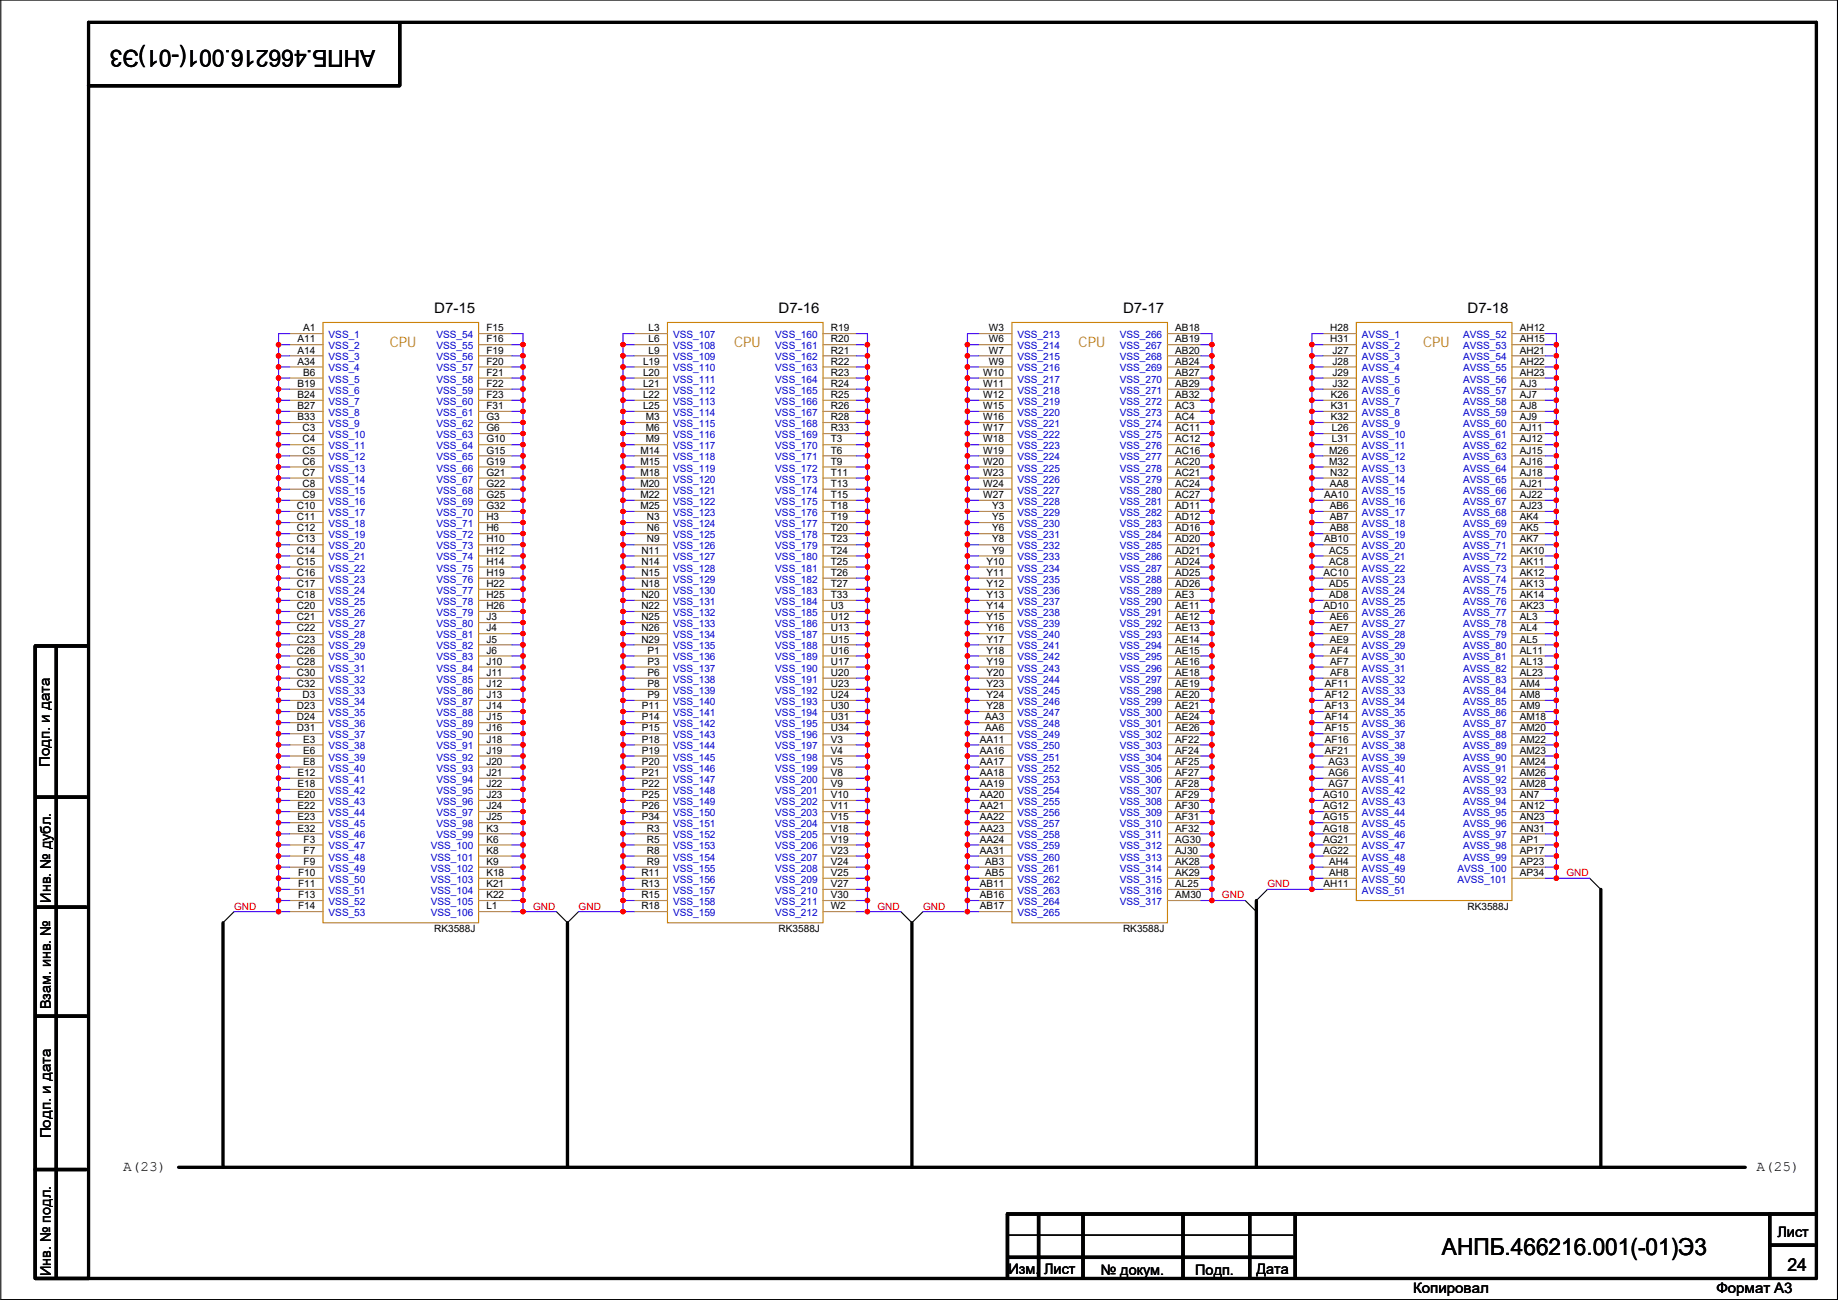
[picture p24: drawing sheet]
<svg xmlns="http://www.w3.org/2000/svg" width="420mm" height="297mm" viewBox="0 0 420 297" stroke-linecap="round" stroke-linejoin="round" font-family="sans-serif">
<defs><g id="words">
<g font-size="5.3">
<text x="85.8" y="11.5" transform="rotate(180 85.8 11.5)">АНПБ.466216.001(-01)Э3</text>
<text x="329.6" y="286.7">АНПБ.466216.001(-01)Э3</text>
</g>
<text font-size="4.1" x="408.6" y="290.4">24</text>
<g font-size="3.3">
<text x="99.2" y="71.6">D7-15</text>
<text x="178" y="71.6">D7-16</text>
<text x="256.7" y="71.6">D7-17</text>
<text x="335.5" y="71.6">D7-18</text>
<text x="11.4" y="175.3" transform="rotate(-90 11.4 175.3)">Подп. и дата</text>
<text x="11.6" y="206.3" transform="rotate(-90 11.6 206.3)">Инв. № дубл.</text>
<text x="11.6" y="230.7" transform="rotate(-90 11.6 230.7)">Взам. инв. №</text>
<text x="11.6" y="260.1" transform="rotate(-90 11.6 260.1)">Подп. и дата</text>
<text x="28.1" y="267.6">A(23)</text>
<text x="401.5" y="267.6">A(25)</text>
<text x="406.3" y="282.6">Лист</text>
<text x="11.6" y="291.6" transform="rotate(-90 11.6 291.6)">Инв. № подл.</text>
<text x="230.6" y="291">Изм. Лист</text>
<text x="251.6" y="291.3">№ докум.</text>
<text x="273.2" y="291.3">Подп.</text>
<text x="287.2" y="291">Дата</text>
<text x="323" y="295.3">Копировал</text>
<text x="392.4" y="295.3">Формат A3</text>
</g>
<g font-size="3.3" fill="#cc8006">
<text x="89.1" y="79.3">CPU</text>
<text x="167.8" y="79.3">CPU</text>
<text x="246.6" y="79.3">CPU</text>
<text x="325.3" y="79.3">CPU</text>
</g>
<g font-size="2.3">
<text x="69.3" y="75.7">A1</text>
<text x="111.2" y="75.7">F15</text>
<text x="148.3" y="75.7">L3</text>
<text x="189.9" y="75.7">R19</text>
<text x="226" y="75.7">W3</text>
<text x="268.7" y="75.7">AB18</text>
<text x="304.1" y="75.7">H28</text>
<text x="347.4" y="75.7">AH12</text>
<text x="68" y="78.2">A11</text>
<text x="68" y="80.8">A14</text>
<text x="68" y="83.3">A34</text>
<text x="111.2" y="78.2">F16</text>
<text x="111.2" y="80.8">F19</text>
<text x="111.2" y="83.3">F20</text>
<text x="147" y="83.3">L19</text>
<text x="148.3" y="78.2">L6</text>
<text x="148.3" y="80.8">L9</text>
<text x="189.9" y="78.2">R20</text>
<text x="189.9" y="80.8">R21</text>
<text x="189.9" y="83.3">R22</text>
<text x="226" y="78.2">W6</text>
<text x="226" y="80.8">W7</text>
<text x="226" y="83.3">W9</text>
<text x="268.7" y="78.2">AB19</text>
<text x="268.7" y="80.8">AB20</text>
<text x="268.7" y="83.3">AB24</text>
<text x="304.1" y="78.2">H31</text>
<text x="304.6" y="80.8">J27</text>
<text x="304.6" y="83.3">J28</text>
<text x="347.4" y="78.2">AH15</text>
<text x="347.4" y="80.8">AH21</text>
<text x="347.4" y="83.3">AH22</text>
<text x="68" y="88.4">B19</text>
<text x="69.3" y="85.9">B6</text>
<text x="111.2" y="85.9">F21</text>
<text x="111.2" y="88.4">F22</text>
<text x="147" y="85.9">L20</text>
<text x="147" y="88.4">L21</text>
<text x="189.9" y="85.9">R23</text>
<text x="189.9" y="88.4">R24</text>
<text x="224.8" y="85.9">W10</text>
<text x="224.8" y="88.4">W11</text>
<text x="268.7" y="85.9">AB27</text>
<text x="268.7" y="88.4">AB29</text>
<text x="304.6" y="85.9">J29</text>
<text x="304.6" y="88.4">J32</text>
<text x="347.4" y="85.9">AH23</text>
<text x="347.4" y="88.4">AJ3</text>
<text x="68" y="90.9">B24</text>
<text x="68" y="93.5">B27</text>
<text x="111.2" y="90.9">F23</text>
<text x="111.2" y="93.5">F31</text>
<text x="147" y="90.9">L22</text>
<text x="147" y="93.5">L25</text>
<text x="189.9" y="90.9">R25</text>
<text x="189.9" y="93.5">R26</text>
<text x="224.8" y="90.9">W12</text>
<text x="224.8" y="93.5">W15</text>
<text x="268.7" y="90.9">AB32</text>
<text x="268.7" y="93.5">AC3</text>
<text x="304.2" y="90.9">K26</text>
<text x="304.2" y="93.5">K31</text>
<text x="347.4" y="90.9">AJ7</text>
<text x="347.4" y="93.5">AJ8</text>
<text x="68" y="96">B33</text>
<text x="69.1" y="98.6">C3</text>
<text x="69.1" y="101.1">C4</text>
<text x="111.2" y="96">G3</text>
<text x="111.2" y="98.6">G6</text>
<text x="111.2" y="101.1">G10</text>
<text x="147.6" y="96">M3</text>
<text x="147.6" y="98.6">M6</text>
<text x="147.6" y="101.1">M9</text>
<text x="189.9" y="96">R28</text>
<text x="189.9" y="98.6">R33</text>
<text x="189.9" y="101.1">T3</text>
<text x="224.8" y="96">W16</text>
<text x="224.8" y="98.6">W17</text>
<text x="224.8" y="101.1">W18</text>
<text x="268.7" y="96">AC4</text>
<text x="268.7" y="98.6">AC11</text>
<text x="268.7" y="101.1">AC12</text>
<text x="304.2" y="96">K32</text>
<text x="304.5" y="98.6">L26</text>
<text x="304.5" y="101.1">L31</text>
<text x="347.4" y="96">AJ9</text>
<text x="347.4" y="98.6">AJ11</text>
<text x="347.4" y="101.1">AJ12</text>
<text x="69.1" y="103.6">C5</text>
<text x="69.1" y="106.2">C6</text>
<text x="111.2" y="103.6">G15</text>
<text x="111.2" y="106.2">G19</text>
<text x="146.4" y="103.6">M14</text>
<text x="146.4" y="106.2">M15</text>
<text x="189.9" y="103.6">T6</text>
<text x="189.9" y="106.2">T9</text>
<text x="224.8" y="103.6">W19</text>
<text x="224.8" y="106.2">W20</text>
<text x="268.7" y="103.6">AC16</text>
<text x="268.7" y="106.2">AC20</text>
<text x="303.9" y="103.6">M26</text>
<text x="303.9" y="106.2">M32</text>
<text x="347.4" y="103.6">AJ15</text>
<text x="347.4" y="106.2">AJ16</text>
<text x="69.1" y="108.7">C7</text>
<text x="69.1" y="111.3">C8</text>
<text x="69.1" y="113.8">C9</text>
<text x="111.2" y="108.7">G21</text>
<text x="111.2" y="111.3">G22</text>
<text x="111.2" y="113.8">G25</text>
<text x="146.4" y="108.7">M18</text>
<text x="146.4" y="111.3">M20</text>
<text x="146.4" y="113.8">M22</text>
<text x="189.9" y="108.7">T11</text>
<text x="189.9" y="111.3">T13</text>
<text x="189.9" y="113.8">T15</text>
<text x="224.8" y="108.7">W23</text>
<text x="224.8" y="111.3">W24</text>
<text x="224.8" y="113.8">W27</text>
<text x="268.7" y="108.7">AC21</text>
<text x="268.7" y="111.3">AC24</text>
<text x="268.7" y="113.8">AC27</text>
<text x="302.7" y="113.8">AA10</text>
<text x="304" y="111.3">AA8</text>
<text x="304.1" y="108.7">N32</text>
<text x="347.4" y="108.7">AJ18</text>
<text x="347.4" y="111.3">AJ21</text>
<text x="347.4" y="113.8">AJ22</text>
<text x="67.9" y="116.3">C10</text>
<text x="67.9" y="118.9">C11</text>
<text x="111.2" y="116.3">G32</text>
<text x="111.2" y="118.9">H3</text>
<text x="146.4" y="116.3">M25</text>
<text x="147.9" y="118.9">N3</text>
<text x="189.9" y="116.3">T18</text>
<text x="189.9" y="118.9">T19</text>
<text x="226.8" y="116.3">Y3</text>
<text x="226.8" y="118.9">Y5</text>
<text x="268.7" y="116.3">AD11</text>
<text x="268.7" y="118.9">AD12</text>
<text x="304" y="116.3">AB6</text>
<text x="304" y="118.9">AB7</text>
<text x="347.4" y="116.3">AJ23</text>
<text x="347.4" y="118.9">AK4</text>
<text x="67.9" y="121.4">C12</text>
<text x="67.9" y="124">C13</text>
<text x="111.2" y="121.4">H6</text>
<text x="111.2" y="124">H10</text>
<text x="147.9" y="121.4">N6</text>
<text x="147.9" y="124">N9</text>
<text x="189.9" y="121.4">T20</text>
<text x="189.9" y="124">T23</text>
<text x="226.8" y="121.4">Y6</text>
<text x="226.8" y="124">Y8</text>
<text x="268.7" y="121.4">AD16</text>
<text x="268.7" y="124">AD20</text>
<text x="302.7" y="124">AB10</text>
<text x="304" y="121.4">AB8</text>
<text x="347.4" y="121.4">AK5</text>
<text x="347.4" y="124">AK7</text>
<text x="67.9" y="126.5">C14</text>
<text x="67.9" y="129">C15</text>
<text x="67.9" y="131.6">C16</text>
<text x="111.2" y="126.5">H12</text>
<text x="111.2" y="129">H14</text>
<text x="111.2" y="131.6">H19</text>
<text x="146.6" y="126.5">N11</text>
<text x="146.6" y="129">N14</text>
<text x="146.6" y="131.6">N15</text>
<text x="189.9" y="126.5">T24</text>
<text x="189.9" y="129">T25</text>
<text x="189.9" y="131.6">T26</text>
<text x="225.5" y="129">Y10</text>
<text x="225.5" y="131.6">Y11</text>
<text x="226.8" y="126.5">Y9</text>
<text x="268.7" y="126.5">AD21</text>
<text x="268.7" y="129">AD24</text>
<text x="268.7" y="131.6">AD25</text>
<text x="302.6" y="131.6">AC10</text>
<text x="303.8" y="126.5">AC5</text>
<text x="303.8" y="129">AC8</text>
<text x="347.4" y="126.5">AK10</text>
<text x="347.4" y="129">AK11</text>
<text x="347.4" y="131.6">AK12</text>
<text x="67.9" y="134.1">C17</text>
<text x="67.9" y="136.7">C18</text>
<text x="111.2" y="134.1">H22</text>
<text x="111.2" y="136.7">H25</text>
<text x="146.6" y="134.1">N18</text>
<text x="146.6" y="136.7">N20</text>
<text x="189.9" y="134.1">T27</text>
<text x="189.9" y="136.7">T33</text>
<text x="225.5" y="134.1">Y12</text>
<text x="225.5" y="136.7">Y13</text>
<text x="268.7" y="134.1">AD26</text>
<text x="268.7" y="136.7">AE3</text>
<text x="303.8" y="134.1">AD5</text>
<text x="303.8" y="136.7">AD8</text>
<text x="347.4" y="134.1">AK13</text>
<text x="347.4" y="136.7">AK14</text>
<text x="67.9" y="139.2">C20</text>
<text x="67.9" y="141.7">C21</text>
<text x="111.2" y="139.2">H26</text>
<text x="111.2" y="141.7">J3</text>
<text x="146.6" y="139.2">N22</text>
<text x="146.6" y="141.7">N25</text>
<text x="189.9" y="139.2">U3</text>
<text x="189.9" y="141.7">U12</text>
<text x="225.5" y="139.2">Y14</text>
<text x="225.5" y="141.7">Y15</text>
<text x="268.7" y="139.2">AE11</text>
<text x="268.7" y="141.7">AE12</text>
<text x="302.6" y="139.2">AD10</text>
<text x="304" y="141.7">AE6</text>
<text x="347.4" y="139.2">AK23</text>
<text x="347.4" y="141.7">AL3</text>
<text x="67.9" y="144.3">C22</text>
<text x="67.9" y="146.8">C23</text>
<text x="67.9" y="149.4">C26</text>
<text x="111.2" y="144.3">J4</text>
<text x="111.2" y="146.8">J5</text>
<text x="111.2" y="149.4">J6</text>
<text x="146.6" y="144.3">N26</text>
<text x="146.6" y="146.8">N29</text>
<text x="148" y="149.4">P1</text>
<text x="189.9" y="144.3">U13</text>
<text x="189.9" y="146.8">U15</text>
<text x="189.9" y="149.4">U16</text>
<text x="225.5" y="144.3">Y16</text>
<text x="225.5" y="146.8">Y17</text>
<text x="225.5" y="149.4">Y18</text>
<text x="268.7" y="144.3">AE13</text>
<text x="268.7" y="146.8">AE14</text>
<text x="268.7" y="149.4">AE15</text>
<text x="304" y="144.3">AE7</text>
<text x="304" y="146.8">AE9</text>
<text x="304.1" y="149.4">AF4</text>
<text x="347.4" y="144.3">AL4</text>
<text x="347.4" y="146.8">AL5</text>
<text x="347.4" y="149.4">AL11</text>
<text x="67.9" y="151.9">C28</text>
<text x="67.9" y="154.4">C30</text>
<text x="111.2" y="151.9">J10</text>
<text x="111.2" y="154.4">J11</text>
<text x="148" y="151.9">P3</text>
<text x="148" y="154.4">P6</text>
<text x="189.9" y="151.9">U17</text>
<text x="189.9" y="154.4">U20</text>
<text x="225.5" y="151.9">Y19</text>
<text x="225.5" y="154.4">Y20</text>
<text x="268.7" y="151.9">AE16</text>
<text x="268.7" y="154.4">AE18</text>
<text x="304.1" y="151.9">AF7</text>
<text x="304.1" y="154.4">AF8</text>
<text x="347.4" y="151.9">AL13</text>
<text x="347.4" y="154.4">AL23</text>
<text x="67.9" y="157">C32</text>
<text x="69.1" y="159.5">D3</text>
<text x="111.2" y="157">J12</text>
<text x="111.2" y="159.5">J13</text>
<text x="148" y="157">P8</text>
<text x="148" y="159.5">P9</text>
<text x="189.9" y="157">U23</text>
<text x="189.9" y="159.5">U24</text>
<text x="225.5" y="157">Y23</text>
<text x="225.5" y="159.5">Y24</text>
<text x="268.7" y="157">AE19</text>
<text x="268.7" y="159.5">AE20</text>
<text x="302.8" y="157">AF11</text>
<text x="302.8" y="159.5">AF12</text>
<text x="347.4" y="157">AM4</text>
<text x="347.4" y="159.5">AM8</text>
<text x="67.9" y="162.1">D23</text>
<text x="67.9" y="164.6">D24</text>
<text x="67.9" y="167.1">D31</text>
<text x="111.2" y="162.1">J14</text>
<text x="111.2" y="164.6">J15</text>
<text x="111.2" y="167.1">J16</text>
<text x="146.7" y="162.1">P11</text>
<text x="146.7" y="164.6">P14</text>
<text x="146.7" y="167.1">P15</text>
<text x="189.9" y="162.1">U30</text>
<text x="189.9" y="164.6">U31</text>
<text x="189.9" y="167.1">U34</text>
<text x="225.2" y="164.6">AA3</text>
<text x="225.2" y="167.1">AA6</text>
<text x="225.5" y="162.1">Y28</text>
<text x="268.7" y="162.1">AE21</text>
<text x="268.7" y="164.6">AE24</text>
<text x="268.7" y="167.1">AE26</text>
<text x="302.8" y="162.1">AF13</text>
<text x="302.8" y="164.6">AF14</text>
<text x="302.8" y="167.1">AF15</text>
<text x="347.4" y="162.1">AM9</text>
<text x="347.4" y="164.6">AM18</text>
<text x="347.4" y="167.1">AM20</text>
<text x="69.3" y="169.7">E3</text>
<text x="69.3" y="172.2">E6</text>
<text x="111.2" y="169.7">J18</text>
<text x="111.2" y="172.2">J19</text>
<text x="146.7" y="169.7">P18</text>
<text x="146.7" y="172.2">P19</text>
<text x="189.9" y="169.7">V3</text>
<text x="189.9" y="172.2">V4</text>
<text x="224" y="169.7">AA11</text>
<text x="224" y="172.2">AA16</text>
<text x="268.7" y="169.7">AF22</text>
<text x="268.7" y="172.2">AF24</text>
<text x="302.8" y="169.7">AF16</text>
<text x="302.8" y="172.2">AF21</text>
<text x="347.4" y="169.7">AM22</text>
<text x="347.4" y="172.2">AM23</text>
<text x="68" y="177.3">E12</text>
<text x="68" y="179.8">E18</text>
<text x="69.3" y="174.8">E8</text>
<text x="111.2" y="174.8">J20</text>
<text x="111.2" y="177.3">J21</text>
<text x="111.2" y="179.8">J22</text>
<text x="146.7" y="174.8">P20</text>
<text x="146.7" y="177.3">P21</text>
<text x="146.7" y="179.8">P22</text>
<text x="189.9" y="174.8">V5</text>
<text x="189.9" y="177.3">V8</text>
<text x="189.9" y="179.8">V9</text>
<text x="224" y="174.8">AA17</text>
<text x="224" y="177.3">AA18</text>
<text x="224" y="179.8">AA19</text>
<text x="268.7" y="174.8">AF25</text>
<text x="268.7" y="177.3">AF27</text>
<text x="268.7" y="179.8">AF28</text>
<text x="303.7" y="174.8">AG3</text>
<text x="303.7" y="177.3">AG6</text>
<text x="303.7" y="179.8">AG7</text>
<text x="347.4" y="174.8">AM24</text>
<text x="347.4" y="177.3">AM26</text>
<text x="347.4" y="179.8">AM28</text>
<text x="68" y="182.4">E20</text>
<text x="68" y="184.9">E22</text>
<text x="111.2" y="182.4">J23</text>
<text x="111.2" y="184.9">J24</text>
<text x="146.7" y="182.4">P25</text>
<text x="146.7" y="184.9">P26</text>
<text x="189.9" y="182.4">V10</text>
<text x="189.9" y="184.9">V11</text>
<text x="224" y="182.4">AA20</text>
<text x="224" y="184.9">AA21</text>
<text x="268.7" y="182.4">AF29</text>
<text x="268.7" y="184.9">AF30</text>
<text x="302.4" y="182.4">AG10</text>
<text x="302.4" y="184.9">AG12</text>
<text x="347.4" y="182.4">AN7</text>
<text x="347.4" y="184.9">AN12</text>
<text x="68" y="187.5">E23</text>
<text x="68" y="190">E32</text>
<text x="111.2" y="187.5">J25</text>
<text x="111.2" y="190">K3</text>
<text x="146.7" y="187.5">P34</text>
<text x="147.9" y="190">R3</text>
<text x="189.9" y="187.5">V15</text>
<text x="189.9" y="190">V18</text>
<text x="224" y="187.5">AA22</text>
<text x="224" y="190">AA23</text>
<text x="268.7" y="187.5">AF31</text>
<text x="268.7" y="190">AF32</text>
<text x="302.4" y="187.5">AG15</text>
<text x="302.4" y="190">AG18</text>
<text x="347.4" y="187.5">AN23</text>
<text x="347.4" y="190">AN31</text>
<text x="69.4" y="192.5">F3</text>
<text x="69.4" y="195.1">F7</text>
<text x="69.4" y="197.6">F9</text>
<text x="111.2" y="192.5">K6</text>
<text x="111.2" y="195.1">K8</text>
<text x="111.2" y="197.6">K9</text>
<text x="147.9" y="192.5">R5</text>
<text x="147.9" y="195.1">R8</text>
<text x="147.9" y="197.6">R9</text>
<text x="189.9" y="192.5">V19</text>
<text x="189.9" y="195.1">V23</text>
<text x="189.9" y="197.6">V24</text>
<text x="224" y="192.5">AA24</text>
<text x="224" y="195.1">AA31</text>
<text x="225.2" y="197.6">AB3</text>
<text x="268.7" y="192.5">AG30</text>
<text x="268.7" y="195.1">AJ30</text>
<text x="268.7" y="197.6">AK28</text>
<text x="302.4" y="192.5">AG21</text>
<text x="302.4" y="195.1">AG22</text>
<text x="303.8" y="197.6">AH4</text>
<text x="347.4" y="192.5">AP1</text>
<text x="347.4" y="195.1">AP17</text>
<text x="347.4" y="197.6">AP23</text>
<text x="68.1" y="200.2">F10</text>
<text x="68.1" y="202.7">F11</text>
<text x="111.2" y="200.2">K18</text>
<text x="111.2" y="202.7">K21</text>
<text x="146.6" y="200.2">R11</text>
<text x="146.6" y="202.7">R13</text>
<text x="189.9" y="200.2">V25</text>
<text x="189.9" y="202.7">V27</text>
<text x="224" y="202.7">AB11</text>
<text x="225.2" y="200.2">AB5</text>
<text x="268.7" y="200.2">AK29</text>
<text x="268.7" y="202.7">AL25</text>
<text x="302.6" y="202.7">AH11</text>
<text x="303.8" y="200.2">AH8</text>
<text x="347.4" y="200.2">AP34</text>
<text x="68.1" y="205.2">F13</text>
<text x="68.1" y="207.8">F14</text>
<text x="111.2" y="205.2">K22</text>
<text x="111.2" y="207.8">L1</text>
<text x="146.6" y="205.2">R15</text>
<text x="146.6" y="207.8">R18</text>
<text x="189.9" y="205.2">V30</text>
<text x="189.9" y="207.8">W2</text>
<text x="224" y="205.2">AB16</text>
<text x="224" y="207.8">AB17</text>
<text x="268.7" y="205.2">AM30</text>
<text x="335.5" y="207.8">RK3588J</text>
<text x="99.2" y="212.9">RK3588J</text>
<text x="178" y="212.9">RK3588J</text>
<text x="256.7" y="212.9">RK3588J</text>
</g>
<g font-size="2.3" fill="#00c">
<text x="75.1" y="77.3">VSS_1</text>
<text x="99.7" y="77.3">VSS_54</text>
<text x="153.8" y="77.3">VSS_107</text>
<text x="177.2" y="77.3">VSS_160</text>
<text x="232.6" y="77.3">VSS_213</text>
<text x="256" y="77.3">VSS_266</text>
<text x="311.3" y="77.3">AVSS_1</text>
<text x="334.4" y="77.3">AVSS_52</text>
<text x="75.1" y="79.8">VSS_2</text>
<text x="75.1" y="82.3">VSS_3</text>
<text x="99.7" y="79.8">VSS_55</text>
<text x="99.7" y="82.3">VSS_56</text>
<text x="153.8" y="79.8">VSS_108</text>
<text x="153.8" y="82.3">VSS_109</text>
<text x="177.2" y="79.8">VSS_161</text>
<text x="177.2" y="82.3">VSS_162</text>
<text x="232.6" y="79.8">VSS_214</text>
<text x="232.6" y="82.3">VSS_215</text>
<text x="256" y="79.8">VSS_267</text>
<text x="256" y="82.3">VSS_268</text>
<text x="311.3" y="79.8">AVSS_2</text>
<text x="311.3" y="82.3">AVSS_3</text>
<text x="334.4" y="79.8">AVSS_53</text>
<text x="334.4" y="82.3">AVSS_54</text>
<text x="75.1" y="84.9">VSS_4</text>
<text x="75.1" y="87.4">VSS_5</text>
<text x="75.1" y="90">VSS_6</text>
<text x="99.7" y="84.9">VSS_57</text>
<text x="99.7" y="87.4">VSS_58</text>
<text x="99.7" y="90">VSS_59</text>
<text x="153.8" y="84.9">VSS_110</text>
<text x="153.8" y="87.4">VSS_111</text>
<text x="153.8" y="90">VSS_112</text>
<text x="177.2" y="84.9">VSS_163</text>
<text x="177.2" y="87.4">VSS_164</text>
<text x="177.2" y="90">VSS_165</text>
<text x="232.6" y="84.9">VSS_216</text>
<text x="232.6" y="87.4">VSS_217</text>
<text x="232.6" y="90">VSS_218</text>
<text x="256" y="84.9">VSS_269</text>
<text x="256" y="87.4">VSS_270</text>
<text x="256" y="90">VSS_271</text>
<text x="311.3" y="84.9">AVSS_4</text>
<text x="311.3" y="87.4">AVSS_5</text>
<text x="311.3" y="90">AVSS_6</text>
<text x="334.4" y="84.9">AVSS_55</text>
<text x="334.4" y="87.4">AVSS_56</text>
<text x="334.4" y="90">AVSS_57</text>
<text x="75.1" y="92.5">VSS_7</text>
<text x="75.1" y="95">VSS_8</text>
<text x="99.7" y="92.5">VSS_60</text>
<text x="99.7" y="95">VSS_61</text>
<text x="153.8" y="92.5">VSS_113</text>
<text x="153.8" y="95">VSS_114</text>
<text x="177.2" y="92.5">VSS_166</text>
<text x="177.2" y="95">VSS_167</text>
<text x="232.6" y="92.5">VSS_219</text>
<text x="232.6" y="95">VSS_220</text>
<text x="256" y="92.5">VSS_272</text>
<text x="256" y="95">VSS_273</text>
<text x="311.3" y="92.5">AVSS_7</text>
<text x="311.3" y="95">AVSS_8</text>
<text x="334.4" y="92.5">AVSS_58</text>
<text x="334.4" y="95">AVSS_59</text>
<text x="75.1" y="97.6">VSS_9</text>
<text x="75.1" y="100.1">VSS_10</text>
<text x="99.7" y="97.6">VSS_62</text>
<text x="99.7" y="100.1">VSS_63</text>
<text x="153.8" y="97.6">VSS_115</text>
<text x="153.8" y="100.1">VSS_116</text>
<text x="177.2" y="97.6">VSS_168</text>
<text x="177.2" y="100.1">VSS_169</text>
<text x="232.6" y="97.6">VSS_221</text>
<text x="232.6" y="100.1">VSS_222</text>
<text x="256" y="97.6">VSS_274</text>
<text x="256" y="100.1">VSS_275</text>
<text x="311.3" y="97.6">AVSS_9</text>
<text x="311.3" y="100.1">AVSS_10</text>
<text x="334.4" y="97.6">AVSS_60</text>
<text x="334.4" y="100.1">AVSS_61</text>
<text x="75.1" y="102.7">VSS_11</text>
<text x="75.1" y="105.2">VSS_12</text>
<text x="75.1" y="107.7">VSS_13</text>
<text x="99.7" y="102.7">VSS_64</text>
<text x="99.7" y="105.2">VSS_65</text>
<text x="99.7" y="107.7">VSS_66</text>
<text x="153.8" y="102.7">VSS_117</text>
<text x="153.8" y="105.2">VSS_118</text>
<text x="153.8" y="107.7">VSS_119</text>
<text x="177.2" y="102.7">VSS_170</text>
<text x="177.2" y="105.2">VSS_171</text>
<text x="177.2" y="107.7">VSS_172</text>
<text x="232.6" y="102.7">VSS_223</text>
<text x="232.6" y="105.2">VSS_224</text>
<text x="232.6" y="107.7">VSS_225</text>
<text x="256" y="102.7">VSS_276</text>
<text x="256" y="105.2">VSS_277</text>
<text x="256" y="107.7">VSS_278</text>
<text x="311.3" y="102.7">AVSS_11</text>
<text x="311.3" y="105.2">AVSS_12</text>
<text x="311.3" y="107.7">AVSS_13</text>
<text x="334.4" y="102.7">AVSS_62</text>
<text x="334.4" y="105.2">AVSS_63</text>
<text x="334.4" y="107.7">AVSS_64</text>
<text x="75.1" y="110.3">VSS_14</text>
<text x="75.1" y="112.8">VSS_15</text>
<text x="99.7" y="110.3">VSS_67</text>
<text x="99.7" y="112.8">VSS_68</text>
<text x="153.8" y="110.3">VSS_120</text>
<text x="153.8" y="112.8">VSS_121</text>
<text x="177.2" y="110.3">VSS_173</text>
<text x="177.2" y="112.8">VSS_174</text>
<text x="232.6" y="110.3">VSS_226</text>
<text x="232.6" y="112.8">VSS_227</text>
<text x="256" y="110.3">VSS_279</text>
<text x="256" y="112.8">VSS_280</text>
<text x="311.3" y="110.3">AVSS_14</text>
<text x="311.3" y="112.8">AVSS_15</text>
<text x="334.4" y="110.3">AVSS_65</text>
<text x="334.4" y="112.8">AVSS_66</text>
<text x="75.1" y="115.4">VSS_16</text>
<text x="75.1" y="117.9">VSS_17</text>
<text x="99.7" y="115.4">VSS_69</text>
<text x="99.7" y="117.9">VSS_70</text>
<text x="153.8" y="115.4">VSS_122</text>
<text x="153.8" y="117.9">VSS_123</text>
<text x="177.2" y="115.4">VSS_175</text>
<text x="177.2" y="117.9">VSS_176</text>
<text x="232.6" y="115.4">VSS_228</text>
<text x="232.6" y="117.9">VSS_229</text>
<text x="256" y="115.4">VSS_281</text>
<text x="256" y="117.9">VSS_282</text>
<text x="311.3" y="115.4">AVSS_16</text>
<text x="311.3" y="117.9">AVSS_17</text>
<text x="334.4" y="115.4">AVSS_67</text>
<text x="334.4" y="117.9">AVSS_68</text>
<text x="75.1" y="120.4">VSS_18</text>
<text x="75.1" y="123">VSS_19</text>
<text x="75.1" y="125.5">VSS_20</text>
<text x="99.7" y="120.4">VSS_71</text>
<text x="99.7" y="123">VSS_72</text>
<text x="99.7" y="125.5">VSS_73</text>
<text x="153.8" y="120.4">VSS_124</text>
<text x="153.8" y="123">VSS_125</text>
<text x="153.8" y="125.5">VSS_126</text>
<text x="177.2" y="120.4">VSS_177</text>
<text x="177.2" y="123">VSS_178</text>
<text x="177.2" y="125.5">VSS_179</text>
<text x="232.6" y="120.4">VSS_230</text>
<text x="232.6" y="123">VSS_231</text>
<text x="232.6" y="125.5">VSS_232</text>
<text x="256" y="120.4">VSS_283</text>
<text x="256" y="123">VSS_284</text>
<text x="256" y="125.5">VSS_285</text>
<text x="311.3" y="120.4">AVSS_18</text>
<text x="311.3" y="123">AVSS_19</text>
<text x="311.3" y="125.5">AVSS_20</text>
<text x="334.4" y="120.4">AVSS_69</text>
<text x="334.4" y="123">AVSS_70</text>
<text x="334.4" y="125.5">AVSS_71</text>
<text x="75.1" y="128.1">VSS_21</text>
<text x="75.1" y="130.6">VSS_22</text>
<text x="99.7" y="128.1">VSS_74</text>
<text x="99.7" y="130.6">VSS_75</text>
<text x="153.8" y="128.1">VSS_127</text>
<text x="153.8" y="130.6">VSS_128</text>
<text x="177.2" y="128.1">VSS_180</text>
<text x="177.2" y="130.6">VSS_181</text>
<text x="232.6" y="128.1">VSS_233</text>
<text x="232.6" y="130.6">VSS_234</text>
<text x="256" y="128.1">VSS_286</text>
<text x="256" y="130.6">VSS_287</text>
<text x="311.3" y="128.1">AVSS_21</text>
<text x="311.3" y="130.6">AVSS_22</text>
<text x="334.4" y="128.1">AVSS_72</text>
<text x="334.4" y="130.6">AVSS_73</text>
<text x="75.1" y="133.1">VSS_23</text>
<text x="75.1" y="135.7">VSS_24</text>
<text x="99.7" y="133.1">VSS_76</text>
<text x="99.7" y="135.7">VSS_77</text>
<text x="153.8" y="133.1">VSS_129</text>
<text x="153.8" y="135.7">VSS_130</text>
<text x="177.2" y="133.1">VSS_182</text>
<text x="177.2" y="135.7">VSS_183</text>
<text x="232.6" y="133.1">VSS_235</text>
<text x="232.6" y="135.7">VSS_236</text>
<text x="256" y="133.1">VSS_288</text>
<text x="256" y="135.7">VSS_289</text>
<text x="311.3" y="133.1">AVSS_23</text>
<text x="311.3" y="135.7">AVSS_24</text>
<text x="334.4" y="133.1">AVSS_74</text>
<text x="334.4" y="135.7">AVSS_75</text>
<text x="75.1" y="138.2">VSS_25</text>
<text x="75.1" y="140.8">VSS_26</text>
<text x="75.1" y="143.3">VSS_27</text>
<text x="99.7" y="138.2">VSS_78</text>
<text x="99.7" y="140.8">VSS_79</text>
<text x="99.7" y="143.3">VSS_80</text>
<text x="153.8" y="138.2">VSS_131</text>
<text x="153.8" y="140.8">VSS_132</text>
<text x="153.8" y="143.3">VSS_133</text>
<text x="177.2" y="138.2">VSS_184</text>
<text x="177.2" y="140.8">VSS_185</text>
<text x="177.2" y="143.3">VSS_186</text>
<text x="232.6" y="138.2">VSS_237</text>
<text x="232.6" y="140.8">VSS_238</text>
<text x="232.6" y="143.3">VSS_239</text>
<text x="256" y="138.2">VSS_290</text>
<text x="256" y="140.8">VSS_291</text>
<text x="256" y="143.3">VSS_292</text>
<text x="311.3" y="138.2">AVSS_25</text>
<text x="311.3" y="140.8">AVSS_26</text>
<text x="311.3" y="143.3">AVSS_27</text>
<text x="334.4" y="138.2">AVSS_76</text>
<text x="334.4" y="140.8">AVSS_77</text>
<text x="334.4" y="143.3">AVSS_78</text>
<text x="75.1" y="145.8">VSS_28</text>
<text x="75.1" y="148.4">VSS_29</text>
<text x="99.7" y="145.8">VSS_81</text>
<text x="99.7" y="148.4">VSS_82</text>
<text x="153.8" y="145.8">VSS_134</text>
<text x="153.8" y="148.4">VSS_135</text>
<text x="177.2" y="145.8">VSS_187</text>
<text x="177.2" y="148.4">VSS_188</text>
<text x="232.6" y="145.8">VSS_240</text>
<text x="232.6" y="148.4">VSS_241</text>
<text x="256" y="145.8">VSS_293</text>
<text x="256" y="148.4">VSS_294</text>
<text x="311.3" y="145.8">AVSS_28</text>
<text x="311.3" y="148.4">AVSS_29</text>
<text x="334.4" y="145.8">AVSS_79</text>
<text x="334.4" y="148.4">AVSS_80</text>
<text x="75.1" y="150.9">VSS_30</text>
<text x="75.1" y="153.5">VSS_31</text>
<text x="75.1" y="156">VSS_32</text>
<text x="99.7" y="150.9">VSS_83</text>
<text x="99.7" y="153.5">VSS_84</text>
<text x="99.7" y="156">VSS_85</text>
<text x="153.8" y="150.9">VSS_136</text>
<text x="153.8" y="153.5">VSS_137</text>
<text x="153.8" y="156">VSS_138</text>
<text x="177.2" y="150.9">VSS_189</text>
<text x="177.2" y="153.5">VSS_190</text>
<text x="177.2" y="156">VSS_191</text>
<text x="232.6" y="150.9">VSS_242</text>
<text x="232.6" y="153.5">VSS_243</text>
<text x="232.6" y="156">VSS_244</text>
<text x="256" y="150.9">VSS_295</text>
<text x="256" y="153.5">VSS_296</text>
<text x="256" y="156">VSS_297</text>
<text x="311.3" y="150.9">AVSS_30</text>
<text x="311.3" y="153.5">AVSS_31</text>
<text x="311.3" y="156">AVSS_32</text>
<text x="334.4" y="150.9">AVSS_81</text>
<text x="334.4" y="153.5">AVSS_82</text>
<text x="334.4" y="156">AVSS_83</text>
<text x="75.1" y="158.5">VSS_33</text>
<text x="75.1" y="161.1">VSS_34</text>
<text x="99.7" y="158.5">VSS_86</text>
<text x="99.7" y="161.1">VSS_87</text>
<text x="153.8" y="158.5">VSS_139</text>
<text x="153.8" y="161.1">VSS_140</text>
<text x="177.2" y="158.5">VSS_192</text>
<text x="177.2" y="161.1">VSS_193</text>
<text x="232.6" y="158.5">VSS_245</text>
<text x="232.6" y="161.1">VSS_246</text>
<text x="256" y="158.5">VSS_298</text>
<text x="256" y="161.1">VSS_299</text>
<text x="311.3" y="158.5">AVSS_33</text>
<text x="311.3" y="161.1">AVSS_34</text>
<text x="334.4" y="158.5">AVSS_84</text>
<text x="334.4" y="161.1">AVSS_85</text>
<text x="75.1" y="163.6">VSS_35</text>
<text x="75.1" y="166.2">VSS_36</text>
<text x="99.7" y="163.6">VSS_88</text>
<text x="99.7" y="166.2">VSS_89</text>
<text x="153.8" y="163.6">VSS_141</text>
<text x="153.8" y="166.2">VSS_142</text>
<text x="177.2" y="163.6">VSS_194</text>
<text x="177.2" y="166.2">VSS_195</text>
<text x="232.6" y="163.6">VSS_247</text>
<text x="232.6" y="166.2">VSS_248</text>
<text x="256" y="163.6">VSS_300</text>
<text x="256" y="166.2">VSS_301</text>
<text x="311.3" y="163.6">AVSS_35</text>
<text x="311.3" y="166.2">AVSS_36</text>
<text x="334.4" y="163.6">AVSS_86</text>
<text x="334.4" y="166.2">AVSS_87</text>
<text x="75.1" y="168.7">VSS_37</text>
<text x="75.1" y="171.2">VSS_38</text>
<text x="75.1" y="173.8">VSS_39</text>
<text x="99.7" y="168.7">VSS_90</text>
<text x="99.7" y="171.2">VSS_91</text>
<text x="99.7" y="173.8">VSS_92</text>
<text x="153.8" y="168.7">VSS_143</text>
<text x="153.8" y="171.2">VSS_144</text>
<text x="153.8" y="173.8">VSS_145</text>
<text x="177.2" y="168.7">VSS_196</text>
<text x="177.2" y="171.2">VSS_197</text>
<text x="177.2" y="173.8">VSS_198</text>
<text x="232.6" y="168.7">VSS_249</text>
<text x="232.6" y="171.2">VSS_250</text>
<text x="232.6" y="173.8">VSS_251</text>
<text x="256" y="168.7">VSS_302</text>
<text x="256" y="171.2">VSS_303</text>
<text x="256" y="173.8">VSS_304</text>
<text x="311.3" y="168.7">AVSS_37</text>
<text x="311.3" y="171.2">AVSS_38</text>
<text x="311.3" y="173.8">AVSS_39</text>
<text x="334.4" y="168.7">AVSS_88</text>
<text x="334.4" y="171.2">AVSS_89</text>
<text x="334.4" y="173.8">AVSS_90</text>
<text x="75.1" y="176.3">VSS_40</text>
<text x="75.1" y="178.9">VSS_41</text>
<text x="99.7" y="176.3">VSS_93</text>
<text x="99.7" y="178.9">VSS_94</text>
<text x="153.8" y="176.3">VSS_146</text>
<text x="153.8" y="178.9">VSS_147</text>
<text x="177.2" y="176.3">VSS_199</text>
<text x="177.2" y="178.9">VSS_200</text>
<text x="232.6" y="176.3">VSS_252</text>
<text x="232.6" y="178.9">VSS_253</text>
<text x="256" y="176.3">VSS_305</text>
<text x="256" y="178.9">VSS_306</text>
<text x="311.3" y="176.3">AVSS_40</text>
<text x="311.3" y="178.9">AVSS_41</text>
<text x="334.4" y="176.3">AVSS_91</text>
<text x="334.4" y="178.9">AVSS_92</text>
<text x="75.1" y="181.4">VSS_42</text>
<text x="75.1" y="183.9">VSS_43</text>
<text x="99.7" y="181.4">VSS_95</text>
<text x="99.7" y="183.9">VSS_96</text>
<text x="153.8" y="181.4">VSS_148</text>
<text x="153.8" y="183.9">VSS_149</text>
<text x="177.2" y="181.4">VSS_201</text>
<text x="177.2" y="183.9">VSS_202</text>
<text x="232.6" y="181.4">VSS_254</text>
<text x="232.6" y="183.9">VSS_255</text>
<text x="256" y="181.4">VSS_307</text>
<text x="256" y="183.9">VSS_308</text>
<text x="311.3" y="181.4">AVSS_42</text>
<text x="311.3" y="183.9">AVSS_43</text>
<text x="334.4" y="181.4">AVSS_93</text>
<text x="334.4" y="183.9">AVSS_94</text>
<text x="75.1" y="186.5">VSS_44</text>
<text x="75.1" y="189">VSS_45</text>
<text x="75.1" y="191.6">VSS_46</text>
<text x="99.7" y="186.5">VSS_97</text>
<text x="99.7" y="189">VSS_98</text>
<text x="99.7" y="191.6">VSS_99</text>
<text x="153.8" y="186.5">VSS_150</text>
<text x="153.8" y="189">VSS_151</text>
<text x="153.8" y="191.6">VSS_152</text>
<text x="177.2" y="186.5">VSS_203</text>
<text x="177.2" y="189">VSS_204</text>
<text x="177.2" y="191.6">VSS_205</text>
<text x="232.6" y="186.5">VSS_256</text>
<text x="232.6" y="189">VSS_257</text>
<text x="232.6" y="191.6">VSS_258</text>
<text x="256" y="186.5">VSS_309</text>
<text x="256" y="189">VSS_310</text>
<text x="256" y="191.6">VSS_311</text>
<text x="311.3" y="186.5">AVSS_44</text>
<text x="311.3" y="189">AVSS_45</text>
<text x="311.3" y="191.6">AVSS_46</text>
<text x="334.4" y="186.5">AVSS_95</text>
<text x="334.4" y="189">AVSS_96</text>
<text x="334.4" y="191.6">AVSS_97</text>
<text x="75.1" y="194.1">VSS_47</text>
<text x="75.1" y="196.6">VSS_48</text>
<text x="98.5" y="194.1">VSS_100</text>
<text x="98.5" y="196.6">VSS_101</text>
<text x="153.8" y="194.1">VSS_153</text>
<text x="153.8" y="196.6">VSS_154</text>
<text x="177.2" y="194.1">VSS_206</text>
<text x="177.2" y="196.6">VSS_207</text>
<text x="232.6" y="194.1">VSS_259</text>
<text x="232.6" y="196.6">VSS_260</text>
<text x="256" y="194.1">VSS_312</text>
<text x="256" y="196.6">VSS_313</text>
<text x="311.3" y="194.1">AVSS_47</text>
<text x="311.3" y="196.6">AVSS_48</text>
<text x="334.4" y="194.1">AVSS_98</text>
<text x="334.4" y="196.6">AVSS_99</text>
<text x="75.1" y="199.2">VSS_49</text>
<text x="75.1" y="201.7">VSS_50</text>
<text x="98.5" y="199.2">VSS_102</text>
<text x="98.5" y="201.7">VSS_103</text>
<text x="153.8" y="199.2">VSS_155</text>
<text x="153.8" y="201.7">VSS_156</text>
<text x="177.2" y="199.2">VSS_208</text>
<text x="177.2" y="201.7">VSS_209</text>
<text x="232.6" y="199.2">VSS_261</text>
<text x="232.6" y="201.7">VSS_262</text>
<text x="256" y="199.2">VSS_314</text>
<text x="256" y="201.7">VSS_315</text>
<text x="311.3" y="199.2">AVSS_49</text>
<text x="311.3" y="201.7">AVSS_50</text>
<text x="333.2" y="199.2">AVSS_100</text>
<text x="333.2" y="201.7">AVSS_101</text>
<text x="75.1" y="204.3">VSS_51</text>
<text x="75.1" y="206.8">VSS_52</text>
<text x="75.1" y="209.3">VSS_53</text>
<text x="98.5" y="204.3">VSS_104</text>
<text x="98.5" y="206.8">VSS_105</text>
<text x="98.5" y="209.3">VSS_106</text>
<text x="153.8" y="204.3">VSS_157</text>
<text x="153.8" y="206.8">VSS_158</text>
<text x="153.8" y="209.3">VSS_159</text>
<text x="177.2" y="204.3">VSS_210</text>
<text x="177.2" y="206.8">VSS_211</text>
<text x="177.2" y="209.3">VSS_212</text>
<text x="232.6" y="204.3">VSS_263</text>
<text x="232.6" y="206.8">VSS_264</text>
<text x="232.6" y="209.3">VSS_265</text>
<text x="256" y="204.3">VSS_316</text>
<text x="256" y="206.8">VSS_317</text>
<text x="311.3" y="204.3">AVSS_51</text>
</g>
<g font-size="2.3" fill="#f00">
<text x="289.7" y="202.7">GND</text>
<text x="358.1" y="200.2">GND</text>
<text x="53.5" y="207.8">GND</text>
<text x="121.8" y="207.8">GND</text>
<text x="132.3" y="207.8">GND</text>
<text x="200.6" y="207.8">GND</text>
<text x="211" y="207.8">GND</text>
<text x="279.3" y="205.3">GND</text>
</g>
</g></defs>
<path d="M.2 0h419.8v296.9h-419.8zM53.5 208.3l-2.5 2.5M127.2 208.3l2.5 2.5 2.6-2.5M205.9 208.3l2.6 2.5 2.5-2.5M284.7 205.8l2.5 2.5M289.7 203.2l-2.5 2.6M363.4 200.7l2.5 2.5M230.6 282.2h65" fill="none" stroke="#000" stroke-width=".25"/>
<g fill="none" stroke="#000" stroke-width=".76">
<path d="M20.2 5.1h395v287h-395zM91.4 5.4v14.2h-71.2M8.1 147.6v144.3M8.3 147.6h11.7M12.9 147.6v144.3M8.3 182.1h11.4M8.3 207.3h11.4M51 210.8v55.9M129.7 210.8v55.9M208.5 210.8v55.9M287.2 205.8v60.9M365.9 203.2v63.5"/>
<path d="M8.3 232.2h11.4M8.1 267.2h11.6M40.8 266.7h358.2M237.4 277.6v14.3M247.6 277.6v14.3M270.4 277.6v14.3M285.7 277.4v14.5M296.1 277.4v14.5M404.5 277.4v14.5M415 277.4h-184.7v14.5M8.1 292.1h12.1M230.6 287.3h65"/>
<path d="M404.8 284.5h9.9"/>
</g>
<path d="M73.8 73.7h35.6v137.1h-35.6zM152.6 73.7h35.5v137.1h-35.5zM231.3 73.7h35.6v137.1h-35.6zM310.1 73.7h35.5v132.1h-35.5z" fill="none" stroke="#cc8006" stroke-width=".25"/>
<g fill="none" stroke="#a84" stroke-width=".25">
<path d="M66.2 76.2h7.6M66.2 78.8h7.6M109.4 76.2h7.6M109.4 78.8h7.6M145 76.2h7.6M145 78.8h7.6M188.1 76.2h7.7M188.1 78.8h7.7M223.7 76.2h7.6M223.7 78.8h7.6M266.9 76.2h7.6M266.9 78.8h7.6"/>
<path d="M302.4 76.2h7.7M302.4 78.8h7.7M345.6 76.2h7.6M345.6 78.8h7.6M66.2 81.3h7.6M66.2 83.8h7.6M66.2 86.4h7.6M66.2 88.9h7.6M66.2 91.5h7.6M66.2 94h7.6M66.2 96.5h7.6M66.2 99.1h7.6"/>
<path d="M109.4 81.3h7.6M109.4 83.8h7.6M109.4 86.4h7.6M109.4 88.9h7.6M109.4 91.5h7.6M109.4 94h7.6M109.4 96.5h7.6M109.4 99.1h7.6M145 81.3h7.6M145 83.8h7.6M145 86.4h7.6M145 88.9h7.6"/>
<path d="M145 91.5h7.6M145 94h7.6M145 96.5h7.6M145 99.1h7.6M188.1 81.3h7.7M188.1 83.8h7.7M188.1 86.4h7.7M188.1 88.9h7.7M188.1 91.5h7.7M188.1 94h7.7M188.1 96.5h7.7M188.1 99.1h7.7"/>
<path d="M223.7 81.3h7.6M223.7 83.8h7.6M223.7 86.4h7.6M223.7 88.9h7.6M223.7 91.5h7.6M223.7 94h7.6M223.7 96.5h7.6M223.7 99.1h7.6M266.9 81.3h7.6M266.9 83.8h7.6M266.9 86.4h7.6M266.9 88.9h7.6"/>
<path d="M266.9 91.5h7.6M266.9 94h7.6M266.9 96.5h7.6M266.9 99.1h7.6M302.4 81.3h7.7M302.4 83.8h7.7M302.4 86.4h7.7M302.4 88.9h7.7M302.4 91.5h7.7M302.4 94h7.7M302.4 96.5h7.7M302.4 99.1h7.7"/>
<path d="M345.6 81.3h7.6M345.6 83.8h7.6M345.6 86.4h7.6M345.6 88.9h7.6M345.6 91.5h7.6M345.6 94h7.6M345.6 96.5h7.6M345.6 99.1h7.6M66.2 101.6h7.6M66.2 104.2h7.6M66.2 106.7h7.6M66.2 109.2h7.6"/>
<path d="M66.2 111.8h7.6M66.2 114.3h7.6M66.2 116.9h7.6M66.2 119.4h7.6M109.4 101.6h7.6M109.4 104.2h7.6M109.4 106.7h7.6M109.4 109.2h7.6M109.4 111.8h7.6M109.4 114.3h7.6M109.4 116.9h7.6M109.4 119.4h7.6"/>
<path d="M145 101.6h7.6M145 104.2h7.6M145 106.7h7.6M145 109.2h7.6M145 111.8h7.6M145 114.3h7.6M145 116.9h7.6M145 119.4h7.6M188.1 101.6h7.7M188.1 104.2h7.7M188.1 106.7h7.7M188.1 109.2h7.7"/>
<path d="M188.1 111.8h7.7M188.1 114.3h7.7M188.1 116.9h7.7M188.1 119.4h7.7M223.7 101.6h7.6M223.7 104.2h7.6M223.7 106.7h7.6M223.7 109.2h7.6M223.7 111.8h7.6M223.7 114.3h7.6M223.7 116.9h7.6M223.7 119.4h7.6"/>
<path d="M266.9 101.6h7.6M266.9 104.2h7.6M266.9 106.7h7.6M266.9 109.2h7.6M266.9 111.8h7.6M266.9 114.3h7.6M266.9 116.9h7.6M266.9 119.4h7.6M302.4 101.6h7.7M302.4 104.2h7.7M302.4 106.7h7.7M302.4 109.2h7.7"/>
<path d="M302.4 111.8h7.7M302.4 114.3h7.7M302.4 116.9h7.7M302.4 119.4h7.7M345.6 101.6h7.6M345.6 104.2h7.6M345.6 106.7h7.6M345.6 109.2h7.6M345.6 111.8h7.6M345.6 114.3h7.6M345.6 116.9h7.6M345.6 119.4h7.6"/>
<path d="M66.2 121.9h7.6M66.2 124.5h7.6M66.2 127h7.6M66.2 129.6h7.6M66.2 132.1h7.6M66.2 134.6h7.6M66.2 137.2h7.6M66.2 139.7h7.6M109.4 121.9h7.6M109.4 124.5h7.6M109.4 127h7.6M109.4 129.6h7.6"/>
<path d="M109.4 132.1h7.6M109.4 134.6h7.6M109.4 137.2h7.6M109.4 139.7h7.6M145 121.9h7.6M145 124.5h7.6M145 127h7.6M145 129.6h7.6M145 132.1h7.6M145 134.6h7.6M145 137.2h7.6M145 139.7h7.6"/>
<path d="M188.1 121.9h7.7M188.1 124.5h7.7M188.1 127h7.7M188.1 129.6h7.7M188.1 132.1h7.7M188.1 134.6h7.7M188.1 137.2h7.7M188.1 139.7h7.7M223.7 121.9h7.6M223.7 124.5h7.6M223.7 127h7.6M223.7 129.6h7.6"/>
<path d="M223.7 132.1h7.6M223.7 134.6h7.6M223.7 137.2h7.6M223.7 139.7h7.6M266.9 121.9h7.6M266.9 124.5h7.6M266.9 127h7.6M266.9 129.6h7.6M266.9 132.1h7.6M266.9 134.6h7.6M266.9 137.2h7.6M266.9 139.7h7.6"/>
<path d="M302.4 121.9h7.7M302.4 124.5h7.7M302.4 127h7.7M302.4 129.6h7.7M302.4 132.1h7.7M302.4 134.6h7.7M302.4 137.2h7.7M302.4 139.7h7.7M345.6 121.9h7.6M345.6 124.5h7.6M345.6 127h7.6M345.6 129.6h7.6"/>
<path d="M345.6 132.1h7.6M345.6 134.6h7.6M345.6 137.2h7.6M345.6 139.7h7.6M66.2 142.3h7.6M66.2 144.8h7.6M66.2 147.3h7.6M66.2 149.9h7.6M66.2 152.4h7.6M66.2 155h7.6M66.2 157.5h7.6M109.4 142.3h7.6"/>
<path d="M109.4 144.8h7.6M109.4 147.3h7.6M109.4 149.9h7.6M109.4 152.4h7.6M109.4 155h7.6M109.4 157.5h7.6M145 142.3h7.6M145 144.8h7.6M145 147.3h7.6M145 149.9h7.6M145 152.4h7.6M145 155h7.6"/>
<path d="M145 157.5h7.6M188.1 142.3h7.7M188.1 144.8h7.7M188.1 147.3h7.7M188.1 149.9h7.7M188.1 152.4h7.7M188.1 155h7.7M188.1 157.5h7.7M223.7 142.3h7.6M223.7 144.8h7.6M223.7 147.3h7.6M223.7 149.9h7.6"/>
<path d="M223.7 152.4h7.6M223.7 155h7.6M223.7 157.5h7.6M266.9 142.3h7.6M266.9 144.8h7.6M266.9 147.3h7.6M266.9 149.9h7.6M266.9 152.4h7.6M266.9 155h7.6M266.9 157.5h7.6M302.4 142.3h7.7M302.4 144.8h7.7"/>
<path d="M302.4 147.3h7.7M302.4 149.9h7.7M302.4 152.4h7.7M302.4 155h7.7M302.4 157.5h7.7M345.6 142.3h7.6M345.6 144.8h7.6M345.6 147.3h7.6M345.6 149.9h7.6M345.6 152.4h7.6M345.6 155h7.6M345.6 157.5h7.6"/>
<path d="M66.2 160h7.6M66.2 162.6h7.6M66.2 165.1h7.6M66.2 167.7h7.6M66.2 170.2h7.6M66.2 172.7h7.6M66.2 175.3h7.6M66.2 177.8h7.6M109.4 160h7.6M109.4 162.6h7.6M109.4 165.1h7.6M109.4 167.7h7.6"/>
<path d="M109.4 170.2h7.6M109.4 172.7h7.6M109.4 175.3h7.6M109.4 177.8h7.6M145 160h7.6M145 162.6h7.6M145 165.1h7.6M145 167.7h7.6M145 170.2h7.6M145 172.7h7.6M145 175.3h7.6M145 177.8h7.6"/>
<path d="M188.1 160h7.7M188.1 162.6h7.7M188.1 165.1h7.7M188.1 167.7h7.7M188.1 170.2h7.7M188.1 172.7h7.7M188.1 175.3h7.7M188.1 177.8h7.7M223.7 160h7.6M223.7 162.6h7.6M223.7 165.1h7.6M223.7 167.7h7.6"/>
<path d="M223.7 170.2h7.6M223.7 172.7h7.6M223.7 175.3h7.6M223.7 177.8h7.6M266.9 160h7.6M266.9 162.6h7.6M266.9 165.1h7.6M266.9 167.7h7.6M266.9 170.2h7.6M266.9 172.7h7.6M266.9 175.3h7.6M266.9 177.8h7.6"/>
<path d="M302.4 160h7.7M302.4 162.6h7.7M302.4 165.1h7.7M302.4 167.7h7.7M302.4 170.2h7.7M302.4 172.7h7.7M302.4 175.3h7.7M302.4 177.8h7.7M345.6 160h7.6M345.6 162.6h7.6M345.6 165.1h7.6M345.6 167.7h7.6"/>
<path d="M345.6 170.2h7.6M345.6 172.7h7.6M345.6 175.3h7.6M345.6 177.8h7.6M66.2 180.4h7.6M66.2 182.9h7.6M66.2 185.4h7.6M66.2 188h7.6M66.2 190.5h7.6M66.2 193.1h7.6M66.2 195.6h7.6M66.2 198.1h7.6"/>
<path d="M109.4 180.4h7.6M109.4 182.9h7.6M109.4 185.4h7.6M109.4 188h7.6M109.4 190.5h7.6M109.4 193.1h7.6M109.4 195.6h7.6M109.4 198.1h7.6M145 180.4h7.6M145 182.9h7.6M145 185.4h7.6M145 188h7.6"/>
<path d="M145 190.5h7.6M145 193.1h7.6M145 195.6h7.6M145 198.1h7.6M188.1 180.4h7.7M188.1 182.9h7.7M188.1 185.4h7.7M188.1 188h7.7M188.1 190.5h7.7M188.1 193.1h7.7M188.1 195.6h7.7M188.1 198.1h7.7"/>
<path d="M223.7 180.4h7.6M223.7 182.9h7.6M223.7 185.4h7.6M223.7 188h7.6M223.7 190.5h7.6M223.7 193.1h7.6M223.7 195.6h7.6M223.7 198.1h7.6M266.9 180.4h7.6M266.9 182.9h7.6M266.9 185.4h7.6M266.9 188h7.6"/>
<path d="M266.9 190.5h7.6M266.9 193.1h7.6M266.9 195.6h7.6M266.9 198.1h7.6M302.4 180.4h7.7M302.4 182.9h7.7M302.4 185.4h7.7M302.4 188h7.7M302.4 190.5h7.7M302.4 193.1h7.7M302.4 195.6h7.7M302.4 198.1h7.7"/>
<path d="M345.6 180.4h7.6M345.6 182.9h7.6M345.6 185.4h7.6M345.6 188h7.6M345.6 190.5h7.6M345.6 193.1h7.6M345.6 195.6h7.6M345.6 198.1h7.6M66.2 200.7h7.6M66.2 203.2h7.6M66.2 205.8h7.6M66.2 208.3h7.6"/>
<path d="M109.4 200.7h7.6M109.4 203.2h7.6M109.4 205.8h7.6M109.4 208.3h7.6M145 200.7h7.6M145 203.2h7.6M145 205.8h7.6M145 208.3h7.6M188.1 200.7h7.7M188.1 203.2h7.7M188.1 205.8h7.7M188.1 208.3h7.7"/>
<path d="M223.7 200.7h7.6M223.7 203.2h7.6M223.7 205.8h7.6M223.7 208.3h7.6M266.9 200.7h7.6M266.9 203.2h7.6M266.9 205.8h7.6M302.4 200.7h7.7M302.4 203.2h7.7M345.6 200.7h7.6"/>
</g>
<g fill="none" stroke="#4200ff" stroke-width=".25">
<path d="M63.7 78.8h2.5M63.7 78.8v2.5M66.2 76.2h-2.5v2.6M117 76.2h2.6v2.6M117 78.8h2.6M119.6 78.8v2.5M142.4 78.8v2.5M142.4 78.8h2.6M145 76.2h-2.6v2.6M195.8 76.2h2.5v5.1M195.8 78.8h2.5M221.2 78.8v7.6"/>
<path d="M221.2 78.8h2.5M223.7 76.2h-2.5v2.6M274.5 76.2h2.5v2.6M274.5 78.8h2.5M277 78.8v2.5M299.9 78.8v2.5M299.9 78.8h2.5M302.4 76.2h-2.5v2.6M353.2 76.2h2.6v2.6M353.2 78.8h2.6M355.8 78.8v2.5M63.7 81.3h2.5"/>
<path d="M63.7 83.8h2.5M63.7 86.4h2.5M63.7 88.9h2.5M63.7 91.5h2.5M63.7 94h2.5M63.7 96.5h2.5M63.7 99.1h2.5M63.7 81.3v2.5M63.7 83.8v2.6M63.7 86.4v2.5M63.7 88.9v2.6M63.7 91.5v2.5"/>
<path d="M63.7 94v2.5M63.7 96.5v2.6M63.7 99.1v2.5M117 81.3h2.6M117 83.8h2.6M117 86.4h2.6M117 88.9h2.6M117 91.5h2.6M117 94h2.6M117 96.5h2.6M117 99.1h2.6M119.6 81.3v2.5"/>
<path d="M119.6 83.8v2.6M119.6 86.4v2.5M119.6 88.9v2.6M119.6 91.5v2.5M119.6 94v2.5M119.6 96.5v2.6M119.6 99.1v2.5M142.4 81.3v2.5M142.4 83.8v2.6M142.4 86.4v2.5M142.4 88.9v2.6M142.4 91.5v2.5"/>
<path d="M142.4 94v2.5M142.4 96.5v2.6M142.4 99.1v2.5M142.4 81.3h2.6M142.4 83.8h2.6M142.4 86.4h2.6M142.4 88.9h2.6M142.4 91.5h2.6M142.4 94h2.6M142.4 96.5h2.6M142.4 99.1h2.6M195.8 96.5h2.5"/>
<path d="M195.8 94h2.5M195.8 91.5h2.5M195.8 88.9h2.5M195.8 86.4h2.5M195.8 83.8h2.5M195.8 81.3h2.5M195.8 99.1h2.5M198.3 96.5v12.7M198.3 91.5v5M198.3 88.9v2.6M198.3 83.8v5.1M198.3 81.3v2.5"/>
<path d="M221.2 96.5v7.7M221.2 91.5v5M221.2 86.4v5.1M221.2 99.1h2.5M221.2 96.5h2.5M221.2 94h2.5M221.2 91.5h2.5M221.2 88.9h2.5M221.2 86.4h2.5M221.2 83.8h2.5M221.2 81.3h2.5M274.5 94h2.5"/>
<path d="M274.5 81.3h2.5M274.5 83.8h2.5M274.5 86.4h2.5M274.5 88.9h2.5M274.5 91.5h2.5M274.5 96.5h2.5M274.5 99.1h2.5M277 88.9v2.6M277 91.5v2.5M277 94v2.5M277 96.5v2.6M277 99.1v2.5"/>
<path d="M277 81.3v2.5M277 83.8v2.6M277 86.4v2.5M299.9 94v2.5M299.9 96.5v2.6M299.9 99.1v2.5M299.9 81.3v2.5M299.9 83.8v2.6M299.9 86.4v2.5M299.9 88.9v2.6M299.9 91.5v2.5M299.9 81.3h2.5"/>
<path d="M299.9 83.8h2.5M299.9 86.4h2.5M299.9 88.9h2.5M299.9 91.5h2.5M299.9 94h2.5M299.9 96.5h2.5M299.9 99.1h2.5M353.2 94h2.6M353.2 81.3h2.6M353.2 83.8h2.6M353.2 86.4h2.6M353.2 88.9h2.6"/>
<path d="M353.2 91.5h2.6M353.2 96.5h2.6M353.2 99.1h2.6M355.8 88.9v2.6M355.8 91.5v2.5M355.8 94v2.5M355.8 96.5v2.6M355.8 99.1v2.5M355.8 81.3v2.5M355.8 83.8v2.6M355.8 86.4v2.5M63.7 101.6h2.5"/>
<path d="M63.7 104.2h2.5M63.7 106.7h2.5M63.7 109.2h2.5M63.7 111.8h2.5M63.7 114.3h2.5M63.7 116.9h2.5M63.7 119.4h2.5M63.7 101.6v2.6M63.7 104.2v2.5M63.7 106.7v2.5M63.7 109.2v2.6M63.7 111.8v2.5"/>
<path d="M63.7 114.3v2.6M63.7 116.9v2.5M63.7 119.4v2.5M117 101.6h2.6M117 104.2h2.6M117 106.7h2.6M117 109.2h2.6M117 111.8h2.6M117 114.3h2.6M117 116.9h2.6M117 119.4h2.6M119.6 101.6v2.6"/>
<path d="M119.6 104.2v2.5M119.6 106.7v2.5M119.6 109.2v2.6M119.6 111.8v2.5M119.6 114.3v2.6M119.6 116.9v2.5M119.6 119.4v2.5M142.4 101.6v2.6M142.4 104.2v2.5M142.4 106.7v2.5M142.4 109.2v2.6M142.4 111.8v2.5"/>
<path d="M142.4 114.3v2.6M142.4 116.9v2.5M142.4 119.4v2.5M142.4 101.6h2.6M142.4 104.2h2.6M142.4 106.7h2.6M142.4 109.2h2.6M142.4 111.8h2.6M142.4 114.3h2.6M142.4 116.9h2.6M142.4 119.4h2.6M195.8 116.9h2.5"/>
<path d="M195.8 114.3h2.5M195.8 111.8h2.5M195.8 109.2h2.5M195.8 106.7h2.5M195.8 104.2h2.5M195.8 101.6h2.5M195.8 119.4h2.5M198.3 116.9v5M198.3 109.2v7.7M221.2 109.2v5.1M221.2 104.2v5M221.2 114.3v7.6"/>
<path d="M221.2 119.4h2.5M221.2 116.9h2.5M221.2 114.3h2.5M221.2 111.8h2.5M221.2 109.2h2.5M221.2 106.7h2.5M221.2 104.2h2.5M221.2 101.6h2.5M274.5 114.3h2.5M274.5 101.6h2.5M274.5 104.2h2.5M274.5 106.7h2.5"/>
<path d="M274.5 109.2h2.5M274.5 111.8h2.5M274.5 116.9h2.5M274.5 119.4h2.5M277 109.2v2.6M277 111.8v2.5M277 114.3v2.6M277 116.9v2.5M277 101.6v2.6M277 104.2v2.5M277 106.7v2.5M277 119.4v2.5"/>
<path d="M299.9 101.6v2.6M299.9 104.2v2.5M299.9 106.7v2.5M299.9 109.2v2.6M299.9 111.8v2.5M299.9 114.3v2.6M299.9 116.9v2.5M299.9 119.4v2.5M299.9 101.6h2.5M299.9 104.2h2.5M299.9 106.7h2.5M299.9 109.2h2.5"/>
<path d="M299.9 111.8h2.5M299.9 114.3h2.5M299.9 116.9h2.5M299.9 119.4h2.5M353.2 114.3h2.6M353.2 101.6h2.6M353.2 104.2h2.6M353.2 106.7h2.6M353.2 109.2h2.6M353.2 111.8h2.6M353.2 116.9h2.6M353.2 119.4h2.6"/>
<path d="M355.8 109.2v2.6M355.8 111.8v2.5M355.8 114.3v2.6M355.8 116.9v2.5M355.8 101.6v2.6M355.8 104.2v2.5M355.8 106.7v2.5M355.8 119.4v2.5M63.7 121.9h2.5M63.7 124.5h2.5M63.7 127h2.5M63.7 129.6h2.5"/>
<path d="M63.7 132.1h2.5M63.7 134.6h2.5M63.7 137.2h2.5M63.7 139.7h2.5M63.7 121.9v2.6M63.7 124.5v2.5M63.7 127v2.6M63.7 129.6v2.5M63.7 132.1v2.5M63.7 134.6v2.6M63.7 137.2v2.5M63.7 139.7v2.6"/>
<path d="M117 121.9h2.6M117 124.5h2.6M117 127h2.6M117 129.6h2.6M117 132.1h2.6M117 134.6h2.6M117 137.2h2.6M117 139.7h2.6M119.6 121.9v2.6M119.6 124.5v2.5M119.6 127v2.6M119.6 129.6v2.5"/>
<path d="M119.6 132.1v2.5M119.6 134.6v2.6M119.6 137.2v2.5M119.6 139.7v2.6M142.4 121.9v2.6M142.4 124.5v2.5M142.4 127v2.6M142.4 129.6v2.5M142.4 132.1v2.5M142.4 134.6v2.6M142.4 137.2v2.5M142.4 139.7v2.6"/>
<path d="M142.4 121.9h2.6M142.4 124.5h2.6M142.4 127h2.6M142.4 129.6h2.6M142.4 132.1h2.6M142.4 134.6h2.6M142.4 137.2h2.6M142.4 139.7h2.6M195.8 137.2h2.5M195.8 134.6h2.5M195.8 132.1h2.5M195.8 129.6h2.5"/>
<path d="M195.8 127h2.5M195.8 124.5h2.5M195.8 121.9h2.5M195.8 139.7h2.5M198.3 134.6v7.7M198.3 129.6v5M198.3 127v2.6M198.3 121.9v5.1M221.2 137.2v5.1M221.2 132.1v5.1M221.2 129.6v2.5M221.2 127v2.6"/>
<path d="M221.2 121.9v5.1M221.2 139.7h2.5M221.2 137.2h2.5M221.2 134.6h2.5M221.2 132.1h2.5M221.2 129.6h2.5M221.2 127h2.5M221.2 124.5h2.5M221.2 121.9h2.5M274.5 134.6h2.5M274.5 121.9h2.5M274.5 124.5h2.5"/>
<path d="M274.5 127h2.5M274.5 129.6h2.5M274.5 132.1h2.5M274.5 137.2h2.5M274.5 139.7h2.5M277 129.6v2.5M277 132.1v2.5M277 134.6v2.6M277 137.2v2.5M277 139.7v2.6M277 121.9v2.6M277 124.5v2.5"/>
<path d="M277 127v2.6M299.9 129.6v2.5M299.9 132.1v2.5M299.9 134.6v2.6M299.9 137.2v2.5M299.9 139.7v2.6M299.9 121.9v2.6M299.9 124.5v2.5M299.9 127v2.6M299.9 121.9h2.5M299.9 124.5h2.5M299.9 127h2.5"/>
<path d="M299.9 129.6h2.5M299.9 132.1h2.5M299.9 134.6h2.5M299.9 137.2h2.5M299.9 139.7h2.5M353.2 134.6h2.6M353.2 121.9h2.6M353.2 124.5h2.6M353.2 127h2.6M353.2 129.6h2.6M353.2 132.1h2.6M353.2 137.2h2.6"/>
<path d="M353.2 139.7h2.6M355.8 129.6v2.5M355.8 132.1v2.5M355.8 134.6v2.6M355.8 137.2v2.5M355.8 139.7v2.6M355.8 121.9v2.6M355.8 124.5v2.5M355.8 127v2.6M63.7 142.3h2.5M63.7 144.8h2.5M63.7 147.3h2.5"/>
<path d="M63.7 149.9h2.5M63.7 152.4h2.5M63.7 155h2.5M63.7 157.5h2.5M63.7 142.3v2.5M63.7 144.8v2.5M63.7 147.3v2.6M63.7 149.9v2.5M63.7 152.4v2.6M63.7 155v2.5M63.7 157.5v2.5M117 142.3h2.6"/>
<path d="M117 144.8h2.6M117 147.3h2.6M117 149.9h2.6M117 152.4h2.6M117 155h2.6M117 157.5h2.6M119.6 142.3v2.5M119.6 144.8v2.5M119.6 147.3v2.6M119.6 149.9v2.5M119.6 152.4v2.6M119.6 155v2.5"/>
<path d="M119.6 157.5v2.5M142.4 142.3v2.5M142.4 144.8v2.5M142.4 147.3v2.6M142.4 149.9v2.5M142.4 152.4v2.6M142.4 155v2.5M142.4 157.5v2.5M142.4 142.3h2.6M142.4 144.8h2.6M142.4 147.3h2.6M142.4 149.9h2.6"/>
<path d="M142.4 152.4h2.6M142.4 155h2.6M142.4 157.5h2.6M195.8 157.5h2.5M195.8 155h2.5M195.8 152.4h2.5M195.8 149.9h2.5M195.8 147.3h2.5M195.8 144.8h2.5M195.8 142.3h2.5M198.3 149.9v10.1M198.3 147.3v2.6"/>
<path d="M198.3 142.3v5M221.2 147.3v7.7M221.2 142.3v5M221.2 155v5M221.2 157.5h2.5M221.2 155h2.5M221.2 152.4h2.5M221.2 149.9h2.5M221.2 147.3h2.5M221.2 144.8h2.5M221.2 142.3h2.5M274.5 155h2.5"/>
<path d="M274.5 142.3h2.5M274.5 144.8h2.5M274.5 147.3h2.5M274.5 149.9h2.5M274.5 152.4h2.5M274.5 157.5h2.5M277 149.9v2.5M277 152.4v2.6M277 155v2.5M277 157.5v2.5M277 142.3v2.5M277 144.8v2.5"/>
<path d="M277 147.3v2.6M299.9 142.3v2.5M299.9 144.8v2.5M299.9 147.3v2.6M299.9 149.9v2.5M299.9 152.4v2.6M299.9 155v2.5M299.9 157.5v2.5M299.9 142.3h2.5M299.9 144.8h2.5M299.9 147.3h2.5M299.9 149.9h2.5"/>
<path d="M299.9 152.4h2.5M299.9 155h2.5M299.9 157.5h2.5M353.2 155h2.6M353.2 142.3h2.6M353.2 144.8h2.6M353.2 147.3h2.6M353.2 149.9h2.6M353.2 152.4h2.6M353.2 157.5h2.6M355.8 149.9v2.5M355.8 152.4v2.6"/>
<path d="M355.8 155v2.5M355.8 157.5v2.5M355.8 142.3v2.5M355.8 144.8v2.5M355.8 147.3v2.6M63.7 160h2.5M63.7 162.6h2.5M63.7 165.1h2.5M63.7 167.7h2.5M63.7 170.2h2.5M63.7 172.7h2.5M63.7 175.3h2.5"/>
<path d="M63.7 177.8h2.5M63.7 160v2.6M63.7 162.6v2.5M63.7 165.1v2.6M63.7 167.7v2.5M63.7 170.2v2.5M63.7 172.7v2.6M63.7 175.3v2.5M63.7 177.8v2.6M117 160h2.6M117 162.6h2.6M117 165.1h2.6"/>
<path d="M117 167.7h2.6M117 170.2h2.6M117 172.7h2.6M117 175.3h2.6M117 177.8h2.6M119.6 160v2.6M119.6 162.6v2.5M119.6 165.1v2.6M119.6 167.7v2.5M119.6 170.2v2.5M119.6 172.7v2.6M119.6 175.3v2.5"/>
<path d="M119.6 177.8v2.6M142.4 160v2.6M142.4 162.6v2.5M142.4 165.1v2.6M142.4 167.7v2.5M142.4 170.2v2.5M142.4 172.7v2.6M142.4 175.3v2.5M142.4 177.8v2.6M142.4 160h2.6M142.4 162.6h2.6M142.4 165.1h2.6"/>
<path d="M142.4 167.7h2.6M142.4 170.2h2.6M142.4 172.7h2.6M142.4 175.3h2.6M142.4 177.8h2.6M195.8 177.8h2.5M195.8 175.3h2.5M195.8 172.7h2.5M195.8 170.2h2.5M195.8 167.7h2.5M195.8 165.1h2.5M195.8 162.6h2.5"/>
<path d="M195.8 160h2.5M198.3 160v2.6M198.3 165.1v15.3M198.3 162.6v2.5M221.2 175.3v7.6M221.2 167.7v7.6M221.2 165.1v2.6M221.2 160v5.1M221.2 160h2.5M221.2 177.8h2.5M221.2 175.3h2.5M221.2 172.7h2.5"/>
<path d="M221.2 170.2h2.5M221.2 167.7h2.5M221.2 165.1h2.5M221.2 162.6h2.5M274.5 175.3h2.5M274.5 160h2.5M274.5 162.6h2.5M274.5 165.1h2.5M274.5 167.7h2.5M274.5 170.2h2.5M274.5 172.7h2.5M274.5 177.8h2.5"/>
<path d="M277 170.2v2.5M277 172.7v2.6M277 175.3v2.5M277 177.8v2.6M277 160v2.6M277 162.6v2.5M277 165.1v2.6M277 167.7v2.5M299.9 170.2v2.5M299.9 172.7v2.6M299.9 175.3v2.5M299.9 177.8v2.6"/>
<path d="M299.9 160v2.6M299.9 162.6v2.5M299.9 165.1v2.6M299.9 167.7v2.5M299.9 162.6h2.5M299.9 165.1h2.5M299.9 167.7h2.5M299.9 170.2h2.5M299.9 172.7h2.5M299.9 175.3h2.5M299.9 177.8h2.5M299.9 160h2.5"/>
<path d="M353.2 175.3h2.6M353.2 160h2.6M353.2 162.6h2.6M353.2 165.1h2.6M353.2 167.7h2.6M353.2 170.2h2.6M353.2 172.7h2.6M353.2 177.8h2.6M355.8 170.2v2.5M355.8 172.7v2.6M355.8 175.3v2.5M355.8 177.8v2.6"/>
<path d="M355.8 160v2.6M355.8 162.6v2.5M355.8 165.1v2.6M355.8 167.7v2.5M63.7 180.4h2.5M63.7 182.9h2.5M63.7 185.4h2.5M63.7 188h2.5M63.7 190.5h2.5M63.7 193.1h2.5M63.7 195.6h2.5M63.7 198.1h2.5"/>
<path d="M63.7 180.4v2.5M63.7 182.9v2.5M63.7 185.4v2.6M63.7 188v2.5M63.7 190.5v2.6M63.7 193.1v2.5M63.7 195.6v2.5M63.7 198.1v2.6M117 180.4h2.6M117 182.9h2.6M117 185.4h2.6M117 188h2.6"/>
<path d="M117 190.5h2.6M117 193.1h2.6M117 195.6h2.6M117 198.1h2.6M119.6 180.4v2.5M119.6 182.9v2.5M119.6 185.4v2.6M119.6 188v2.5M119.6 190.5v2.6M119.6 193.1v2.5M119.6 195.6v2.5M119.6 198.1v2.6"/>
<path d="M142.4 198.1h2.6M142.4 198.1v5.1M142.4 195.6v2.5M142.4 180.4v2.5M142.4 182.9v2.5M142.4 185.4v2.6M142.4 188v2.5M142.4 190.5v2.6M142.4 193.1v2.5M142.4 180.4h2.6M142.4 182.9h2.6M142.4 185.4h2.6"/>
<path d="M142.4 188h2.6M142.4 190.5h2.6M142.4 193.1h2.6M142.4 195.6h2.6M195.8 198.1h2.5M195.8 195.6h2.5M195.8 193.1h2.5M195.8 190.5h2.5M195.8 188h2.5M195.8 185.4h2.5M195.8 182.9h2.5M195.8 180.4h2.5"/>
<path d="M198.3 198.1v5.1M198.3 185.4v12.7M198.3 182.9v2.5M198.3 180.4v2.5M221.2 195.6v2.5M221.2 198.1v2.6M221.2 198.1h2.5M221.2 193.1v2.5M221.2 188v5.1M221.2 182.9v5.1M221.2 180.4h2.5M221.2 195.6h2.5"/>
<path d="M221.2 193.1h2.5M221.2 190.5h2.5M221.2 188h2.5M221.2 185.4h2.5M221.2 182.9h2.5M274.5 195.6h2.5M274.5 180.4h2.5M274.5 182.9h2.5M274.5 185.4h2.5M274.5 188h2.5M274.5 190.5h2.5M274.5 193.1h2.5"/>
<path d="M274.5 198.1h2.5M277 190.5v2.6M277 193.1v2.5M277 195.6v2.5M277 198.1v2.6M277 180.4v2.5M277 182.9v2.5M277 185.4v2.6M277 188v2.5M299.9 190.5v2.6M299.9 195.6v5.1M299.9 193.1v2.5"/>
<path d="M299.9 180.4v2.5M299.9 182.9v2.5M299.9 185.4v2.6M299.9 188v2.5M299.9 195.6h2.5M299.9 193.1h2.5M299.9 198.1h2.5M299.9 180.4h2.5M299.9 182.9h2.5M299.9 185.4h2.5M299.9 188h2.5M299.9 190.5h2.5"/>
<path d="M353.2 195.6h2.6M353.2 180.4h2.6M353.2 182.9h2.6M353.2 185.4h2.6M353.2 188h2.6M353.2 190.5h2.6M353.2 193.1h2.6M353.2 198.1h2.6M355.8 190.5v2.6M355.8 193.1v2.5M355.8 195.6v2.5M355.8 198.1v2.6"/>
<path d="M355.8 180.4v2.5M355.8 182.9v2.5M355.8 185.4v2.6M355.8 188v2.5M53.5 208.3h10.2M63.7 200.7h2.5M63.7 203.2h2.5M63.7 205.8h2.5M63.7 208.3h2.5M63.7 200.7v2.5M63.7 203.2v2.6M63.7 205.8v2.5"/>
<path d="M117 208.3h2.6M117 200.7h2.6M117 203.2h2.6M117 205.8h2.6M119.6 200.7v2.5M119.6 203.2v2.6M119.6 205.8v2.5M119.6 208.3h7.6M132.3 208.3h10.1M142.4 205.8h2.6M142.4 203.2h2.6M142.4 200.7h2.6"/>
<path d="M142.4 208.3h2.6M142.4 203.2v5.1M195.8 205.8h2.5M195.8 203.2h2.5M195.8 200.7h2.5M195.8 208.3h2.5M198.3 208.3h7.6M198.3 203.2v5.1M211 208.3h10.2M221.2 200.7v2.5M221.2 203.2v2.6M221.2 205.8h2.5"/>
<path d="M221.2 200.7h2.5M221.2 203.2h2.5M221.2 205.8v2.5M221.2 208.3h2.5M274.5 205.8h2.5M274.5 200.7h2.5M274.5 203.2h2.5M277 205.8h7.7M277 200.7v2.5M277 203.2v2.6M289.7 203.2h12.7M299.9 200.7v2.5"/>
<path d="M299.9 200.7h2.5M353.2 200.7h2.6M355.8 200.7h7.6"/>
</g>
<g fill="#f00" stroke="#f00" stroke-width=".25">
<circle cx="355.8" cy="111.8" r=".5"/>
<circle cx="355.8" cy="109.2" r=".5"/>
<circle cx="355.8" cy="94" r=".5"/>
<circle cx="355.8" cy="91.4" r=".5"/>
<circle cx="355.8" cy="99.1" r=".5"/>
<circle cx="355.8" cy="96.5" r=".5"/>
<circle cx="355.8" cy="104.1" r=".5"/>
<circle cx="355.8" cy="101.6" r=".5"/>
<circle cx="355.8" cy="106.7" r=".5"/>
<circle cx="355.8" cy="152.4" r=".5"/>
<circle cx="355.8" cy="160" r=".5"/>
<circle cx="355.8" cy="157.5" r=".5"/>
<circle cx="355.8" cy="81.3" r=".5"/>
<circle cx="355.8" cy="78.7" r=".5"/>
<circle cx="355.8" cy="86.4" r=".5"/>
<circle cx="355.8" cy="83.8" r=".5"/>
<circle cx="355.8" cy="88.9" r=".5"/>
<circle cx="355.8" cy="132.1" r=".5"/>
<circle cx="355.8" cy="129.5" r=".5"/>
<circle cx="355.8" cy="139.7" r=".5"/>
<circle cx="355.8" cy="137.2" r=".5"/>
<circle cx="355.8" cy="142.2" r=".5"/>
<circle cx="355.8" cy="144.8" r=".5"/>
<circle cx="355.8" cy="149.9" r=".5"/>
<circle cx="355.8" cy="147.3" r=".5"/>
<circle cx="355.8" cy="193" r=".5"/>
<circle cx="355.8" cy="190.5" r=".5"/>
<circle cx="355.8" cy="198.1" r=".5"/>
<circle cx="355.8" cy="121.9" r=".5"/>
<circle cx="355.8" cy="119.4" r=".5"/>
<circle cx="355.8" cy="127" r=".5"/>
<circle cx="355.8" cy="124.5" r=".5"/>
<circle cx="355.8" cy="175.3" r=".5"/>
<circle cx="355.8" cy="172.7" r=".5"/>
<circle cx="355.8" cy="180.3" r=".5"/>
<circle cx="355.8" cy="177.8" r=".5"/>
<circle cx="355.8" cy="185.4" r=".5"/>
<circle cx="355.8" cy="182.9" r=".5"/>
<circle cx="355.8" cy="188" r=".5"/>
<circle cx="355.8" cy="167.6" r=".5"/>
<circle cx="355.8" cy="165.1" r=".5"/>
<circle cx="355.8" cy="170.2" r=".5"/>
<circle cx="355.8" cy="114.3" r=".5"/>
<circle cx="355.8" cy="134.6" r=".5"/>
<circle cx="355.8" cy="154.9" r=".5"/>
<circle cx="355.8" cy="116.8" r=".5"/>
<circle cx="355.8" cy="195.6" r=".5"/>
<circle cx="355.8" cy="162.6" r=".5"/>
<circle cx="355.8" cy="200.7" r=".5"/>
<circle cx="63.7" cy="83.8" r=".5"/>
<circle cx="63.7" cy="81.3" r=".5"/>
<circle cx="63.7" cy="86.4" r=".5"/>
<circle cx="63.7" cy="94" r=".5"/>
<circle cx="63.7" cy="91.4" r=".5"/>
<circle cx="63.7" cy="96.5" r=".5"/>
<circle cx="63.7" cy="106.7" r=".5"/>
<circle cx="63.7" cy="111.8" r=".5"/>
<circle cx="63.7" cy="109.2" r=".5"/>
<circle cx="63.7" cy="116.8" r=".5"/>
<circle cx="63.7" cy="124.5" r=".5"/>
<circle cx="63.7" cy="121.9" r=".5"/>
<circle cx="63.7" cy="127" r=".5"/>
<circle cx="63.7" cy="132.1" r=".5"/>
<circle cx="63.7" cy="129.5" r=".5"/>
<circle cx="63.7" cy="137.2" r=".5"/>
<circle cx="63.7" cy="142.2" r=".5"/>
<circle cx="63.7" cy="139.7" r=".5"/>
<circle cx="63.7" cy="144.8" r=".5"/>
<circle cx="63.7" cy="149.9" r=".5"/>
<circle cx="63.7" cy="147.3" r=".5"/>
<circle cx="63.7" cy="154.9" r=".5"/>
<circle cx="63.7" cy="152.4" r=".5"/>
<circle cx="63.7" cy="157.5" r=".5"/>
<circle cx="63.7" cy="167.6" r=".5"/>
<circle cx="63.7" cy="165.1" r=".5"/>
<circle cx="63.7" cy="172.7" r=".5"/>
<circle cx="63.7" cy="170.2" r=".5"/>
<circle cx="63.7" cy="177.8" r=".5"/>
<circle cx="63.7" cy="175.3" r=".5"/>
<circle cx="63.7" cy="185.4" r=".5"/>
<circle cx="63.7" cy="182.9" r=".5"/>
<circle cx="63.7" cy="190.5" r=".5"/>
<circle cx="63.7" cy="188" r=".5"/>
<circle cx="63.7" cy="195.6" r=".5"/>
<circle cx="63.7" cy="193" r=".5"/>
<circle cx="63.7" cy="200.7" r=".5"/>
<circle cx="63.7" cy="198.1" r=".5"/>
<circle cx="63.7" cy="205.7" r=".5"/>
<circle cx="63.7" cy="203.2" r=".5"/>
<circle cx="63.7" cy="78.7" r=".5"/>
<circle cx="63.7" cy="88.9" r=".5"/>
<circle cx="63.7" cy="99.1" r=".5"/>
<circle cx="63.7" cy="101.6" r=".5"/>
<circle cx="63.7" cy="104.1" r=".5"/>
<circle cx="63.7" cy="114.3" r=".5"/>
<circle cx="63.7" cy="119.4" r=".5"/>
<circle cx="63.7" cy="134.6" r=".5"/>
<circle cx="63.7" cy="160" r=".5"/>
<circle cx="63.7" cy="162.6" r=".5"/>
<circle cx="63.7" cy="180.3" r=".5"/>
<circle cx="63.7" cy="208.3" r=".5"/>
<circle cx="119.5" cy="78.7" r=".5"/>
<circle cx="119.5" cy="81.3" r=".5"/>
<circle cx="119.5" cy="86.4" r=".5"/>
<circle cx="119.5" cy="83.8" r=".5"/>
<circle cx="119.5" cy="94" r=".5"/>
<circle cx="119.5" cy="91.4" r=".5"/>
<circle cx="119.5" cy="96.5" r=".5"/>
<circle cx="119.5" cy="101.6" r=".5"/>
<circle cx="119.5" cy="106.7" r=".5"/>
<circle cx="119.5" cy="111.8" r=".5"/>
<circle cx="119.5" cy="109.2" r=".5"/>
<circle cx="119.5" cy="116.8" r=".5"/>
<circle cx="119.5" cy="114.3" r=".5"/>
<circle cx="119.5" cy="124.5" r=".5"/>
<circle cx="119.5" cy="121.9" r=".5"/>
<circle cx="119.5" cy="127" r=".5"/>
<circle cx="119.5" cy="132.1" r=".5"/>
<circle cx="119.5" cy="129.5" r=".5"/>
<circle cx="119.5" cy="134.6" r=".5"/>
<circle cx="119.5" cy="139.7" r=".5"/>
<circle cx="119.5" cy="137.2" r=".5"/>
<circle cx="119.5" cy="144.8" r=".5"/>
<circle cx="119.5" cy="149.9" r=".5"/>
<circle cx="119.5" cy="147.3" r=".5"/>
<circle cx="119.5" cy="152.4" r=".5"/>
<circle cx="119.5" cy="154.9" r=".5"/>
<circle cx="119.5" cy="160" r=".5"/>
<circle cx="119.5" cy="157.5" r=".5"/>
<circle cx="119.5" cy="162.6" r=".5"/>
<circle cx="119.5" cy="167.6" r=".5"/>
<circle cx="119.5" cy="165.1" r=".5"/>
<circle cx="119.5" cy="170.2" r=".5"/>
<circle cx="119.5" cy="177.8" r=".5"/>
<circle cx="119.5" cy="175.3" r=".5"/>
<circle cx="119.5" cy="180.3" r=".5"/>
<circle cx="119.5" cy="185.4" r=".5"/>
<circle cx="119.5" cy="182.9" r=".5"/>
<circle cx="119.5" cy="205.7" r=".5"/>
<circle cx="119.5" cy="203.2" r=".5"/>
<circle cx="119.5" cy="208.3" r=".5"/>
<circle cx="119.5" cy="88.9" r=".5"/>
<circle cx="119.5" cy="99.1" r=".5"/>
<circle cx="119.5" cy="104.1" r=".5"/>
<circle cx="119.5" cy="119.4" r=".5"/>
<circle cx="119.5" cy="142.2" r=".5"/>
<circle cx="119.5" cy="172.7" r=".5"/>
<circle cx="119.5" cy="188" r=".5"/>
<circle cx="119.5" cy="190.5" r=".5"/>
<circle cx="119.5" cy="193" r=".5"/>
<circle cx="119.5" cy="195.6" r=".5"/>
<circle cx="119.5" cy="198.1" r=".5"/>
<circle cx="119.5" cy="200.7" r=".5"/>
<circle cx="142.4" cy="205.7" r=".5"/>
<circle cx="142.4" cy="203.2" r=".5"/>
<circle cx="142.4" cy="200.7" r=".5"/>
<circle cx="142.4" cy="198.1" r=".5"/>
<circle cx="142.4" cy="195.6" r=".5"/>
<circle cx="142.4" cy="208.3" r=".5"/>
<circle cx="142.4" cy="86.4" r=".5"/>
<circle cx="142.4" cy="88.9" r=".5"/>
<circle cx="142.4" cy="94" r=".5"/>
<circle cx="142.4" cy="91.4" r=".5"/>
<circle cx="142.4" cy="104.1" r=".5"/>
<circle cx="142.4" cy="101.6" r=".5"/>
<circle cx="142.4" cy="111.8" r=".5"/>
<circle cx="142.4" cy="109.2" r=".5"/>
<circle cx="142.4" cy="116.8" r=".5"/>
<circle cx="142.4" cy="114.3" r=".5"/>
<circle cx="142.4" cy="127" r=".5"/>
<circle cx="142.4" cy="124.5" r=".5"/>
<circle cx="142.4" cy="132.1" r=".5"/>
<circle cx="142.4" cy="129.5" r=".5"/>
<circle cx="142.4" cy="134.6" r=".5"/>
<circle cx="142.4" cy="139.7" r=".5"/>
<circle cx="142.4" cy="137.2" r=".5"/>
<circle cx="142.4" cy="144.8" r=".5"/>
<circle cx="142.4" cy="149.9" r=".5"/>
<circle cx="142.4" cy="147.3" r=".5"/>
<circle cx="142.4" cy="152.4" r=".5"/>
<circle cx="142.4" cy="160" r=".5"/>
<circle cx="142.4" cy="157.5" r=".5"/>
<circle cx="142.4" cy="162.6" r=".5"/>
<circle cx="142.4" cy="167.6" r=".5"/>
<circle cx="142.4" cy="165.1" r=".5"/>
<circle cx="142.4" cy="170.2" r=".5"/>
<circle cx="142.4" cy="175.3" r=".5"/>
<circle cx="142.4" cy="172.7" r=".5"/>
<circle cx="142.4" cy="180.3" r=".5"/>
<circle cx="142.4" cy="185.4" r=".5"/>
<circle cx="142.4" cy="182.9" r=".5"/>
<circle cx="142.4" cy="78.7" r=".5"/>
<circle cx="142.4" cy="81.3" r=".5"/>
<circle cx="142.4" cy="83.8" r=".5"/>
<circle cx="142.4" cy="96.5" r=".5"/>
<circle cx="142.4" cy="99.1" r=".5"/>
<circle cx="142.4" cy="106.7" r=".5"/>
<circle cx="142.4" cy="119.4" r=".5"/>
<circle cx="142.4" cy="121.9" r=".5"/>
<circle cx="142.4" cy="142.2" r=".5"/>
<circle cx="142.4" cy="154.9" r=".5"/>
<circle cx="142.4" cy="177.8" r=".5"/>
<circle cx="142.4" cy="188" r=".5"/>
<circle cx="142.4" cy="190.5" r=".5"/>
<circle cx="142.4" cy="193" r=".5"/>
<circle cx="198.3" cy="208.3" r=".5"/>
<circle cx="198.3" cy="119.4" r=".5"/>
<circle cx="198.3" cy="116.8" r=".5"/>
<circle cx="198.3" cy="111.8" r=".5"/>
<circle cx="198.3" cy="109.2" r=".5"/>
<circle cx="198.3" cy="99.1" r=".5"/>
<circle cx="198.3" cy="96.5" r=".5"/>
<circle cx="198.3" cy="94" r=".5"/>
<circle cx="198.3" cy="91.4" r=".5"/>
<circle cx="198.3" cy="88.9" r=".5"/>
<circle cx="198.3" cy="86.4" r=".5"/>
<circle cx="198.3" cy="160" r=".5"/>
<circle cx="198.3" cy="152.4" r=".5"/>
<circle cx="198.3" cy="149.9" r=".5"/>
<circle cx="198.3" cy="147.3" r=".5"/>
<circle cx="198.3" cy="142.2" r=".5"/>
<circle cx="198.3" cy="137.2" r=".5"/>
<circle cx="198.3" cy="134.6" r=".5"/>
<circle cx="198.3" cy="132.1" r=".5"/>
<circle cx="198.3" cy="129.5" r=".5"/>
<circle cx="198.3" cy="127" r=".5"/>
<circle cx="198.3" cy="124.5" r=".5"/>
<circle cx="198.3" cy="121.9" r=".5"/>
<circle cx="198.3" cy="200.7" r=".5"/>
<circle cx="198.3" cy="198.1" r=".5"/>
<circle cx="198.3" cy="188" r=".5"/>
<circle cx="198.3" cy="185.4" r=".5"/>
<circle cx="198.3" cy="182.9" r=".5"/>
<circle cx="198.3" cy="180.3" r=".5"/>
<circle cx="198.3" cy="167.6" r=".5"/>
<circle cx="198.3" cy="165.1" r=".5"/>
<circle cx="198.3" cy="162.6" r=".5"/>
<circle cx="198.3" cy="205.7" r=".5"/>
<circle cx="198.3" cy="203.2" r=".5"/>
<circle cx="198.3" cy="83.8" r=".5"/>
<circle cx="198.3" cy="81.3" r=".5"/>
<circle cx="198.3" cy="78.7" r=".5"/>
<circle cx="198.3" cy="114.3" r=".5"/>
<circle cx="198.3" cy="106.7" r=".5"/>
<circle cx="198.3" cy="104.1" r=".5"/>
<circle cx="198.3" cy="101.6" r=".5"/>
<circle cx="198.3" cy="157.5" r=".5"/>
<circle cx="198.3" cy="154.9" r=".5"/>
<circle cx="198.3" cy="144.8" r=".5"/>
<circle cx="198.3" cy="139.7" r=".5"/>
<circle cx="198.3" cy="177.8" r=".5"/>
<circle cx="198.3" cy="175.3" r=".5"/>
<circle cx="198.3" cy="172.7" r=".5"/>
<circle cx="198.3" cy="170.2" r=".5"/>
<circle cx="198.3" cy="195.6" r=".5"/>
<circle cx="198.3" cy="193" r=".5"/>
<circle cx="198.3" cy="190.5" r=".5"/>
<circle cx="221.1" cy="205.7" r=".5"/>
<circle cx="221.1" cy="203.2" r=".5"/>
<circle cx="221.1" cy="208.3" r=".5"/>
<circle cx="221.1" cy="198.1" r=".5"/>
<circle cx="221.1" cy="200.7" r=".5"/>
<circle cx="221.1" cy="78.7" r=".5"/>
<circle cx="221.1" cy="111.8" r=".5"/>
<circle cx="221.1" cy="109.2" r=".5"/>
<circle cx="221.1" cy="106.7" r=".5"/>
<circle cx="221.1" cy="99.1" r=".5"/>
<circle cx="221.1" cy="96.5" r=".5"/>
<circle cx="221.1" cy="94" r=".5"/>
<circle cx="221.1" cy="91.4" r=".5"/>
<circle cx="221.1" cy="88.9" r=".5"/>
<circle cx="221.1" cy="81.3" r=".5"/>
<circle cx="221.1" cy="149.9" r=".5"/>
<circle cx="221.1" cy="147.3" r=".5"/>
<circle cx="221.1" cy="144.8" r=".5"/>
<circle cx="221.1" cy="142.2" r=".5"/>
<circle cx="221.1" cy="139.7" r=".5"/>
<circle cx="221.1" cy="137.2" r=".5"/>
<circle cx="221.1" cy="134.6" r=".5"/>
<circle cx="221.1" cy="132.1" r=".5"/>
<circle cx="221.1" cy="129.5" r=".5"/>
<circle cx="221.1" cy="127" r=".5"/>
<circle cx="221.1" cy="124.5" r=".5"/>
<circle cx="221.1" cy="121.9" r=".5"/>
<circle cx="221.1" cy="116.8" r=".5"/>
<circle cx="221.1" cy="114.3" r=".5"/>
<circle cx="221.1" cy="195.6" r=".5"/>
<circle cx="221.1" cy="193" r=".5"/>
<circle cx="221.1" cy="190.5" r=".5"/>
<circle cx="221.1" cy="188" r=".5"/>
<circle cx="221.1" cy="185.4" r=".5"/>
<circle cx="221.1" cy="182.9" r=".5"/>
<circle cx="221.1" cy="177.8" r=".5"/>
<circle cx="221.1" cy="170.2" r=".5"/>
<circle cx="221.1" cy="167.6" r=".5"/>
<circle cx="221.1" cy="165.1" r=".5"/>
<circle cx="221.1" cy="162.6" r=".5"/>
<circle cx="221.1" cy="160" r=".5"/>
<circle cx="221.1" cy="86.4" r=".5"/>
<circle cx="221.1" cy="83.8" r=".5"/>
<circle cx="221.1" cy="119.4" r=".5"/>
<circle cx="221.1" cy="104.1" r=".5"/>
<circle cx="221.1" cy="101.6" r=".5"/>
<circle cx="221.1" cy="157.5" r=".5"/>
<circle cx="221.1" cy="154.9" r=".5"/>
<circle cx="221.1" cy="152.4" r=".5"/>
<circle cx="221.1" cy="180.3" r=".5"/>
<circle cx="221.1" cy="175.3" r=".5"/>
<circle cx="221.1" cy="172.7" r=".5"/>
<circle cx="277" cy="111.8" r=".5"/>
<circle cx="277" cy="109.2" r=".5"/>
<circle cx="277" cy="114.3" r=".5"/>
<circle cx="277" cy="94" r=".5"/>
<circle cx="277" cy="91.4" r=".5"/>
<circle cx="277" cy="99.1" r=".5"/>
<circle cx="277" cy="96.5" r=".5"/>
<circle cx="277" cy="104.1" r=".5"/>
<circle cx="277" cy="101.6" r=".5"/>
<circle cx="277" cy="106.7" r=".5"/>
<circle cx="277" cy="157.5" r=".5"/>
<circle cx="277" cy="154.9" r=".5"/>
<circle cx="277" cy="83.8" r=".5"/>
<circle cx="277" cy="81.3" r=".5"/>
<circle cx="277" cy="88.9" r=".5"/>
<circle cx="277" cy="86.4" r=".5"/>
<circle cx="277" cy="132.1" r=".5"/>
<circle cx="277" cy="129.5" r=".5"/>
<circle cx="277" cy="134.6" r=".5"/>
<circle cx="277" cy="139.7" r=".5"/>
<circle cx="277" cy="137.2" r=".5"/>
<circle cx="277" cy="144.8" r=".5"/>
<circle cx="277" cy="142.2" r=".5"/>
<circle cx="277" cy="149.9" r=".5"/>
<circle cx="277" cy="147.3" r=".5"/>
<circle cx="277" cy="198.1" r=".5"/>
<circle cx="277" cy="195.6" r=".5"/>
<circle cx="277" cy="127" r=".5"/>
<circle cx="277" cy="175.3" r=".5"/>
<circle cx="277" cy="172.7" r=".5"/>
<circle cx="277" cy="177.8" r=".5"/>
<circle cx="277" cy="185.4" r=".5"/>
<circle cx="277" cy="182.9" r=".5"/>
<circle cx="277" cy="200.7" r=".5"/>
<circle cx="277" cy="205.7" r=".5"/>
<circle cx="277" cy="203.2" r=".5"/>
<circle cx="277" cy="160" r=".5"/>
<circle cx="277" cy="162.6" r=".5"/>
<circle cx="277" cy="167.6" r=".5"/>
<circle cx="277" cy="165.1" r=".5"/>
<circle cx="277" cy="78.7" r=".5"/>
<circle cx="277" cy="116.8" r=".5"/>
<circle cx="277" cy="119.4" r=".5"/>
<circle cx="277" cy="121.9" r=".5"/>
<circle cx="277" cy="124.5" r=".5"/>
<circle cx="277" cy="152.4" r=".5"/>
<circle cx="277" cy="170.2" r=".5"/>
<circle cx="277" cy="180.3" r=".5"/>
<circle cx="277" cy="188" r=".5"/>
<circle cx="277" cy="190.5" r=".5"/>
<circle cx="277" cy="193" r=".5"/>
<circle cx="299.9" cy="190.5" r=".5"/>
<circle cx="299.9" cy="193" r=".5"/>
<circle cx="299.9" cy="203.2" r=".5"/>
<circle cx="299.9" cy="200.7" r=".5"/>
<circle cx="299.9" cy="198.1" r=".5"/>
<circle cx="299.9" cy="195.6" r=".5"/>
<circle cx="299.9" cy="99.1" r=".5"/>
<circle cx="299.9" cy="96.5" r=".5"/>
<circle cx="299.9" cy="104.1" r=".5"/>
<circle cx="299.9" cy="101.6" r=".5"/>
<circle cx="299.9" cy="106.7" r=".5"/>
<circle cx="299.9" cy="78.7" r=".5"/>
<circle cx="299.9" cy="83.8" r=".5"/>
<circle cx="299.9" cy="81.3" r=".5"/>
<circle cx="299.9" cy="88.9" r=".5"/>
<circle cx="299.9" cy="86.4" r=".5"/>
<circle cx="299.9" cy="94" r=".5"/>
<circle cx="299.9" cy="91.4" r=".5"/>
<circle cx="299.9" cy="132.1" r=".5"/>
<circle cx="299.9" cy="129.5" r=".5"/>
<circle cx="299.9" cy="139.7" r=".5"/>
<circle cx="299.9" cy="137.2" r=".5"/>
<circle cx="299.9" cy="149.9" r=".5"/>
<circle cx="299.9" cy="147.3" r=".5"/>
<circle cx="299.9" cy="111.8" r=".5"/>
<circle cx="299.9" cy="109.2" r=".5"/>
<circle cx="299.9" cy="116.8" r=".5"/>
<circle cx="299.9" cy="114.3" r=".5"/>
<circle cx="299.9" cy="121.9" r=".5"/>
<circle cx="299.9" cy="119.4" r=".5"/>
<circle cx="299.9" cy="124.5" r=".5"/>
<circle cx="299.9" cy="172.7" r=".5"/>
<circle cx="299.9" cy="170.2" r=".5"/>
<circle cx="299.9" cy="177.8" r=".5"/>
<circle cx="299.9" cy="175.3" r=".5"/>
<circle cx="299.9" cy="185.4" r=".5"/>
<circle cx="299.9" cy="182.9" r=".5"/>
<circle cx="299.9" cy="152.4" r=".5"/>
<circle cx="299.9" cy="157.5" r=".5"/>
<circle cx="299.9" cy="162.6" r=".5"/>
<circle cx="299.9" cy="160" r=".5"/>
<circle cx="299.9" cy="167.6" r=".5"/>
<circle cx="299.9" cy="165.1" r=".5"/>
<circle cx="299.9" cy="127" r=".5"/>
<circle cx="299.9" cy="134.6" r=".5"/>
<circle cx="299.9" cy="142.2" r=".5"/>
<circle cx="299.9" cy="144.8" r=".5"/>
<circle cx="299.9" cy="154.9" r=".5"/>
<circle cx="299.9" cy="180.3" r=".5"/>
<circle cx="299.9" cy="188" r=".5"/>
</g>
<use href="#words"/>
</svg>
